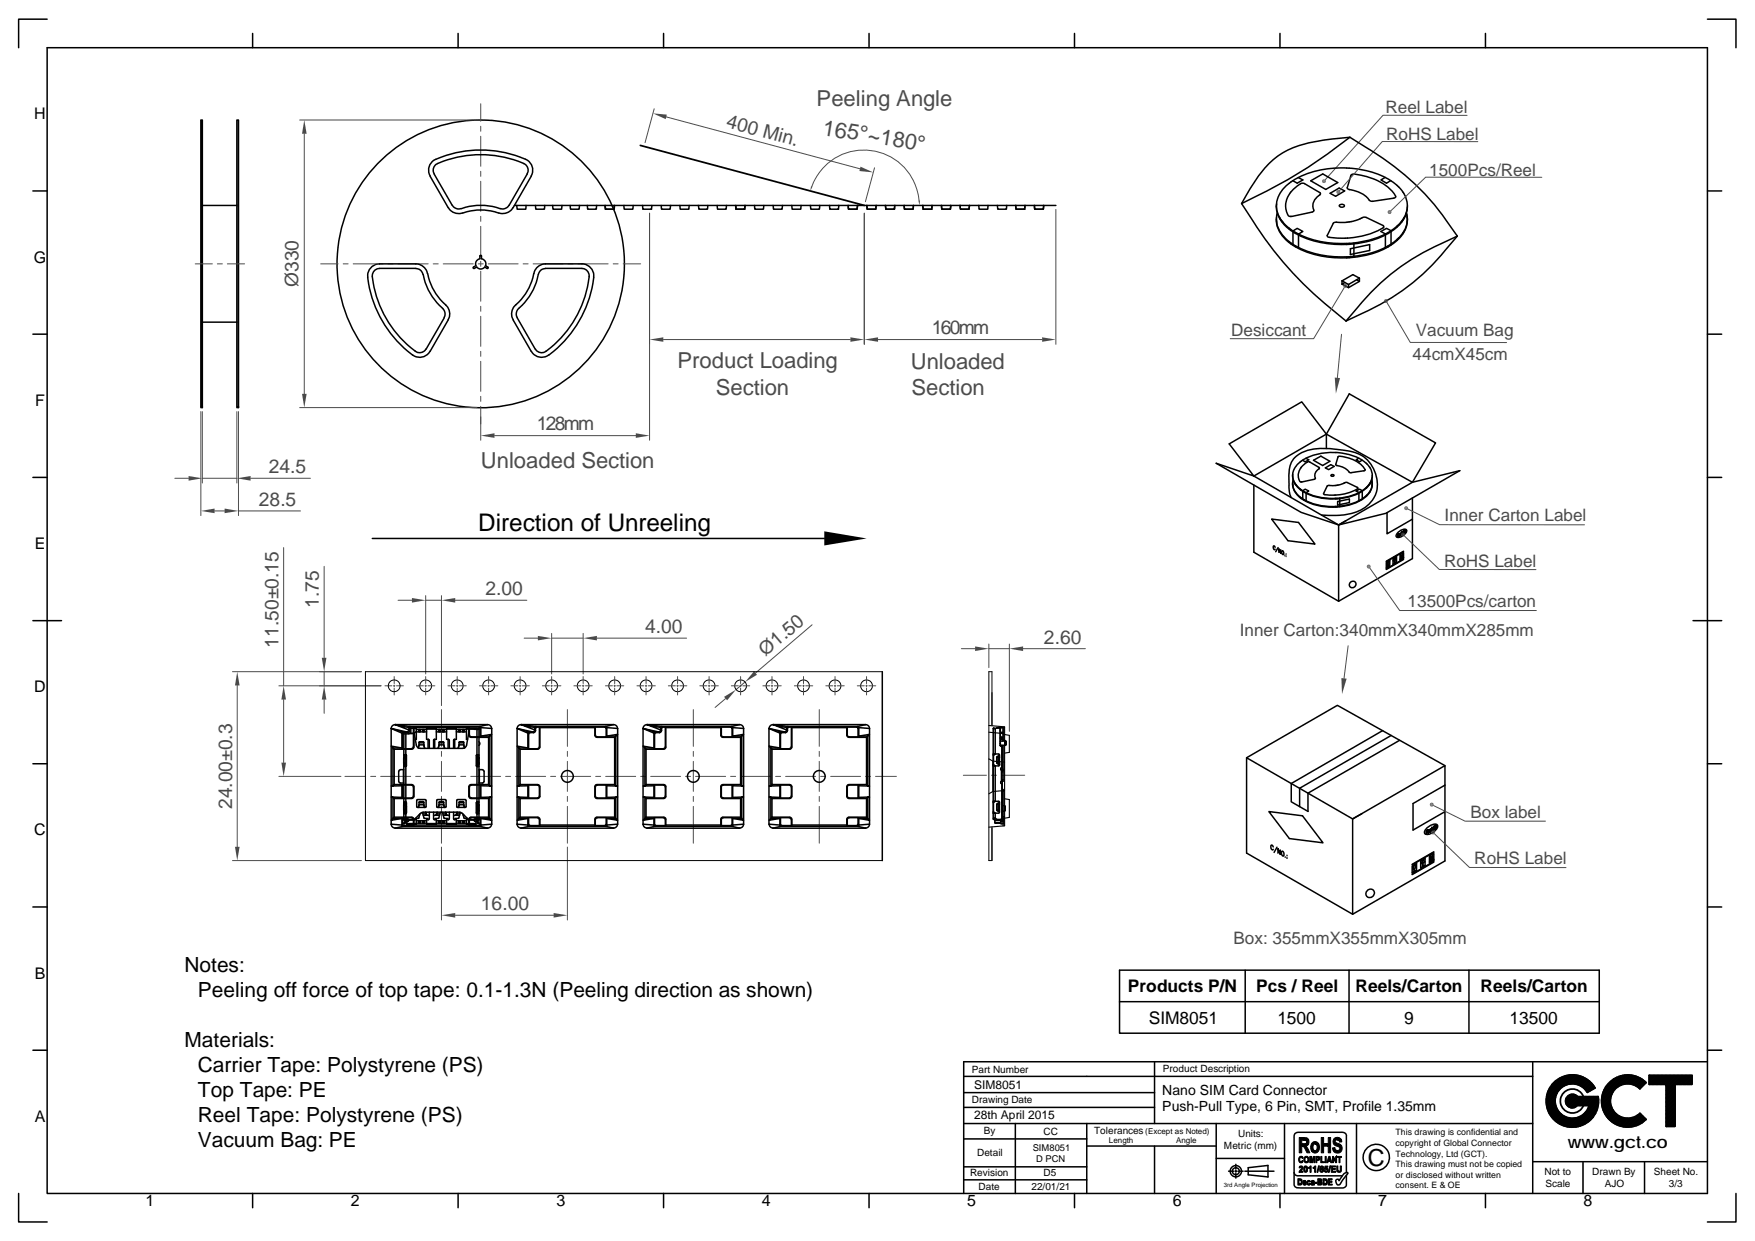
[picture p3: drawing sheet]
<svg xmlns="http://www.w3.org/2000/svg" width="297mm" height="210mm" viewBox="0 0 297 210" stroke-linecap="round" stroke-linejoin="round" font-family="sans-serif">
<defs><g id="words">
<text font-size="4.1" x="80.9" y="89.8">Direction of Unreeling</text>
<text font-size="4" x="231.5" y="197.3">C</text>
<g font-size="3.7" fill="#4b4b4b">
<text x="138.2" y="18">Peeling Angle</text>
<text x="139.1" y="22.8" transform="rotate(9 139.1 22.8)">165°~180°</text>
<text x="114.7" y="62.3">Product Loading</text>
<text x="154.1" y="62.4">Unloaded</text>
<text x="121.2" y="66.8">Section</text>
<text x="154.3" y="66.9">Section</text>
<text x="81.4" y="79.2">Unloaded Section</text>
</g>
<g font-size="3.5">
<text x="31.2" y="164.5">Notes:</text>
<text x="33.5" y="168.7">Peeling off force of top tape: 0.1-1.3N (Peeling direction as shown)</text>
<text x="31.2" y="177.2">Materials:</text>
<text x="33.5" y="181.4">Carrier Tape: Polystyrene (PS)</text>
<text x="33.5" y="185.7">Top Tape: PE</text>
<text x="33.5" y="189.9">Reel Tape: Polystyrene (PS)</text>
<text x="33.5" y="194.1">Vacuum Bag: PE</text>
</g>
<g font-size="3.3" fill="#4b4b4b">
<text x="122.8" y="21.6" transform="rotate(15 122.8 21.6)">400 Min.</text>
<text x="50.5" y="48.6" transform="rotate(-90 50.5 48.6)">Ø330</text>
<text x="157.7" y="56.6">160mm</text>
<text x="90.8" y="72.8">128mm</text>
<text x="45.5" y="80.1">24.5</text>
<text x="43.8" y="85.6">28.5</text>
<text x="82.1" y="100.7">2.00</text>
<text x="54" y="102.9" transform="rotate(-90 54 102.9)">1.75</text>
<text x="109.2" y="107.1">4.00</text>
<text x="47.2" y="109.6" transform="rotate(-90 47.2 109.6)">11.50±0.15</text>
<text x="129.6" y="111.2" transform="rotate(-40 129.6 111.2)">Ø1.50</text>
<text x="176.7" y="108.9">2.60</text>
<text x="39.3" y="136.9" transform="rotate(-90 39.3 136.9)">24.00±0.3</text>
<text x="81.4" y="154">16.00</text>
</g>
<g font-size="2.9" fill="#4b4b4b">
<text x="234.5" y="19.2">Reel Label</text>
<text x="234.6" y="23.7">RoHS Label</text>
<text x="241.9" y="29.7">1500Pcs/Reel</text>
<text x="208.4" y="56.8">Desiccant</text>
<text x="239.6" y="56.9">Vacuum Bag</text>
<text x="239.1" y="61">44cmX45cm</text>
<text x="244.5" y="88.2">Inner Carton Label</text>
<text x="244.4" y="95.9">RoHS Label</text>
<text x="209.8" y="107.6">Inner Carton:340mmX340mmX285mm</text>
<text x="238.2" y="102.7">13500Pcs/carton</text>
<text x="248.9" y="138.4">Box label</text>
<text x="249.5" y="146.3">RoHS Label</text>
<text x="208.8" y="159.8">Box: 355mmX355mmX305mm</text>
</g>
<g font-size="2.9">
<text x="190.9" y="167.9">Products P/N</text>
<text x="212.6" y="167.9">Pcs / Reel</text>
<text x="229.4" y="167.9">Reels/Carton</text>
<text x="250.6" y="167.9">Reels/Carton</text>
<text x="194.4" y="173.2">SIM8051</text>
<text x="216.2" y="173.2">1500</text>
<text x="237.7" y="173.2">9</text>
<text x="255.5" y="173.2">13500</text>
<text x="265.4" y="194.2">www.gct.co</text>
</g>
<g font-size="2.7">
<text x="5.8" y="20.2">H</text>
<text x="5.7" y="44.4">G</text>
<text x="5.9" y="68.7">F</text>
<text x="5.9" y="92.9">E</text>
<text x="5.8" y="117.1">D</text>
<text x="5.8" y="141.4">C</text>
<text x="5.9" y="165.6">B</text>
<text x="5.9" y="189.8">A</text>
<text x="24.6" y="204.1">1</text>
<text x="59.4" y="204.1">2</text>
<text x="94.2" y="204.1">3</text>
<text x="128.9" y="204.1">4</text>
<text x="163.7" y="204.1">5</text>
<text x="198.5" y="204.1">6</text>
<text x="233.3" y="204.1">7</text>
<text x="268" y="204.1">8</text>
</g>
<g font-size="2.4">
<text x="196.7" y="185.2">Nano SIM Card Connector</text>
<text x="196.7" y="188.1">Push-Pull Type, 6 Pin, SMT, Profile 1.35mm</text>
</g>
<g font-size="2">
<text x="164.9" y="184.2">SIM8051</text>
<text x="164.9" y="189.3">28th April 2015</text>
</g>
<g font-size="1.7">
<text x="164.5" y="181.6">Part Number</text>
<text x="196.8" y="181.4">Product Description</text>
<text x="164.5" y="186.7">Drawing Date</text>
<text x="166.5" y="191.8">By</text>
<text x="185.2" y="191.8">Tolerances</text>
<text x="165.4" y="195.7">Detail</text>
<text x="176.6" y="192">CC</text>
<text x="207.2" y="194.4">Metric (mm)</text>
<text x="209.5" y="192.5">Units:</text>
<text x="164.2" y="199.1">Revision</text>
<text x="165.6" y="201.3">Date</text>
<text x="174.6" y="201.3">22/01/21</text>
<text x="176.6" y="199.1">D5</text>
<text x="261.4" y="198.8">Not to</text>
<text x="261.6" y="200.8">Scale</text>
<text x="269.5" y="198.8">Drawn By</text>
<text x="271.6" y="200.8">AJO</text>
<text x="279.9" y="198.8">Sheet No.</text>
<text x="282.5" y="200.8">3/3</text>
</g>
<g font-size="1.6">
<text x="174.8" y="194.7">SIM8051</text>
<text x="175.4" y="196.6">D PCN</text>
</g>
<g font-size="1.5">
<text x="236.2" y="193.9">copyright of Global Connector</text>
<text x="236.2" y="192.1">This drawing is confidential and</text>
<text x="236.2" y="195.7">Technology, Ltd (GCT).</text>
<text x="236.2" y="197.5">This drawing must not be copied</text>
<text x="236.2" y="201">consent. E &amp; OE</text>
<text x="236.2" y="199.2">or disclosed without written</text>
</g>
<g font-size="1.4">
<text x="193.8" y="191.8">(Except as Noted)</text>
<text x="187.7" y="193.4">Length</text>
<text x="199.1" y="193.4">Angle</text>
</g>
<text font-size="1" x="207.1" y="200.8">3rd Angle Projection</text>
</g></defs>
<path d="M139.5 89.9l7.2 1.2-7.2 1.2z" fill="#000"/>
<path d="M63 91.1h76.5" fill="none" stroke="#000" stroke-width=".25"/>
<path d="M39.3 113.7h21.9M40.2 116v27.3M65.2 116h1.1M66.6 116h.2M66.7 114.5v1.2M66.7 115.9v.3M66.7 116.4v1.2M67.1 116h1.2M39.3 145.6h21.9" fill="none" stroke="#4b4b4b" stroke-width=".17"/>
<g fill="#4b4b4b">
<path d="M39.8 143.3h.8l-.4 2.3z"/>
<path d="M40.2 113.7l.4 2.3h-.8z"/>
</g>
<path d="M54.9 95.8v15.5M54.1 116h10.4M54.1 113.7h7.1M54.9 113.7v2.3M54.9 118.4v2.3" fill="none" stroke="#4b4b4b" stroke-width=".17"/>
<g fill="#4b4b4b">
<path d="M54.9 116l.3 2.4h-.7z"/>
<path d="M54.5 111.3h.7l-.3 2.4z"/>
</g>
<path d="M48 92.7v23.3M47.2 116h17.3M48 118.4v10.6M47.2 131.4h10.5" fill="none" stroke="#4b4b4b" stroke-width=".17"/>
<g fill="#4b4b4b">
<path d="M47.6 129h.8l-.4 2.4z"/>
<path d="M48 116l.4 2.4h-.8z"/>
</g>
<path d="M67.4 101.6h2.3M72.1 100.8v13.2M72.1 101.6h2.6M74.7 100.8v18.6M77 101.6h12.2" fill="none" stroke="#4b4b4b" stroke-width=".17"/>
<g fill="#4b4b4b">
<path d="M69.7 101.2l2.4 .4-2.4 .4z"/>
<path d="M74.7 101.6l2.3-.4v.8z"/>
</g>
<path d="M88.7 108h2.3M93.4 107.2v6.8M93.4 108h5.3M98.7 107.2v6.8M101 108h15.2" fill="none" stroke="#4b4b4b" stroke-width=".17"/>
<g fill="#4b4b4b">
<path d="M91 107.6l2.4 .4-2.4 .4z"/>
<path d="M98.7 108l2.3-.4v.8z"/>
</g>
<path d="M122.8 118.2l-1.8 1.5M126.1 115.4l-1.5 1.3M137.5 105.7l-9.6 8.2" fill="none" stroke="#4b4b4b" stroke-width=".17"/>
<g fill="#4b4b4b">
<path d="M122.6 117.9l2-1.2-1.5 1.8z"/>
<path d="M127.6 113.6l.5 .6-2 1.2z"/>
</g>
<path d="M74.7 143.3v12.4M77 154.9h16.7M96 143.3v12.4" fill="none" stroke="#4b4b4b" stroke-width=".17"/>
<g fill="#4b4b4b">
<path d="M74.7 154.9l2.3-.4v.8z"/>
<path d="M93.7 154.5l2.3 .4-2.3 .4z"/>
</g>
<g fill="none" stroke="#000" stroke-width=".17">
<path d="M149.3 113.7h-87.5v31.9h87.5M167.9 122.8v-9.1h-.5v31.9h.5v-5.7"/>
<circle cx="66.7" cy="116" r=".99"/>
<circle cx="72.1" cy="116" r=".99"/>
<circle cx="77.4" cy="116" r=".99"/>
<circle cx="82.7" cy="116" r=".99"/>
<circle cx="88" cy="116" r=".99"/>
<circle cx="93.4" cy="116" r=".99"/>
<circle cx="98.7" cy="116" r=".99"/>
<circle cx="104" cy="116" r=".99"/>
<circle cx="109.3" cy="116" r=".99"/>
<circle cx="114.7" cy="116" r=".99"/>
<circle cx="120" cy="116" r=".99"/>
<circle cx="125.3" cy="116" r=".99"/>
<circle cx="130.7" cy="116" r=".99"/>
<circle cx="136" cy="116" r=".99"/>
<circle cx="141.3" cy="116" r=".99"/>
<circle cx="146.7" cy="116" r=".99"/>
</g>
<g fill="none" stroke="#4b4b4b" stroke-width=".17">
<path d="M162.7 109.8h2.3M167.4 109v4M167.4 109.8h3.4M170.8 109v14.7M173.2 109.8h10.5M58.4 131.4h3.5M62.7 131.4h.9M64.4 131.4h5.1M70.4 131.4h.8M72.1 131.4h5M74.7 120.1v6.2M74.7 127.1v.9"/>
<path d="M74.7 128.8v5.1M74.7 134.8v.8M74.7 136.4v6.3M78 131.4h.8M79.7 131.4h5M85.6 131.4h.8M87.3 131.4h5.1M93.2 131.4h.8M94.9 131.4h5.1M96 120.1v6.2M96 127.1v.9M96 128.8v5.1"/>
<path d="M96 134.8v.8M96 136.4v6.3M100.8 131.4h.9M102.5 131.4h5.1M108.4 131.4h.9M110.1 131.4h5.1M116 131.4h.9M117.3 120.1v6.2M117.3 127.1v.9M117.3 128.8v5.1M117.3 134.8v.8M117.3 136.4v6.3"/>
<path d="M117.7 131.4h5.1M123.7 131.4h.8M125.3 131.4h5.1M131.3 131.4h.8M133 131.4h5M138.7 120.1v6.2M138.7 127.1v.9M138.7 128.8v5.1M138.7 134.8v.8M138.7 136.4v6.3M138.9 131.4h.8M140.6 131.4h5"/>
<path d="M146.5 131.4h.8M148.2 131.4h3.5M163 131.2h4M167.8 131.2h.9M169.5 131.2h3.9"/>
</g>
<path d="M167.4 122.8l2.6 .2v16.7l-2.6 .3M167.4 123.9l2.4 .2M167.4 128.4l.6 .4M168 128.8v5.1M168 128.8l2 .2M168 133.9l-.6 .4M169.8 123v2.2h.2M169.8 124.2l1 .2v2.9l-.8 .1M170 133.8l-2 .1M170 138.1l-.2 .1v1.5M170 135.2l.8 .1v3l-1 .2" fill="none" stroke="#000" stroke-width=".19"/>
<g fill="#4b4b4b">
<path d="M165 109.4l2.4 .4-2.4 .4z"/>
<path d="M170.8 109.8l2.4-.4v.8z"/>
</g>
<g fill="none" stroke="#4b4b4b" stroke-width=".17">
<path d="M146.3 36.1v22.2M178.7 35.4v22.9M148.6 57.5h27.8M70.5 116h1.2M71.9 116h.3M72.1 114.5v1.2M72.1 115.9v.3M72.1 116.4v1.2M72.4 116h1.2M75.8 116h1.2M77.3 116h.2M77.4 114.5v1.2"/>
<path d="M77.4 115.9v.3M77.4 116.4v1.2M77.8 116h1.1M81.2 116h1.1M82.6 116h.2M82.7 114.5v1.2M82.7 115.9v.3M82.7 116.4v1.2M83.1 116h1.2M86.5 116h1.2M87.9 116h.3M88 114.5v1.2"/>
<path d="M88 115.9v.3M88 116.4v1.2M88.4 116h1.2M91.8 116h1.2M93.2 116h.3M93.4 114.5v1.2M93.4 115.9v.3M93.4 116.4v1.2M93.7 116h1.2M97.1 116h1.2M98.6 116h.2M98.7 114.5v1.2"/>
<path d="M98.7 115.9v.3M98.7 116.4v1.2M99.1 116h1.1M102.5 116h1.2M103.9 116h.3M104 114.5v1.2M104 115.9v.3M104 116.4v1.2M104.4 116h1.2M107.8 116h1.2M109.2 116h.3M109.3 114.5v1.2"/>
<path d="M109.3 115.9v.3M109.3 116.4v1.2M109.7 116h1.2M113.1 116h1.2M114.6 116h.2M114.7 114.5v1.2M114.7 115.9v.3M114.7 116.4v1.2M115.1 116h1.1M118.4 116h1.2M119.9 116h.2M120 114.5v1.2"/>
<path d="M120 115.9v.3M120 116.4v1.2M120.4 116h1.2M123.8 116h1.2M125.2 116h.3M125.3 114.5v1.2M125.3 115.9v.3M125.3 116.4v1.2M125.7 116h1.2M129.1 116h1.2M130.6 116h.2M130.7 114.5v1.2"/>
<path d="M130.7 115.9v.3M130.7 116.4v1.2M131 116h1.2M134.5 116h1.1M135.9 116h.2M136 114.5v1.2M136 115.9v.3M136 116.4v1.2M136.4 116h1.2M139.8 116h1.1M141.2 116h.3M141.3 114.5v1.2"/>
<path d="M141.3 115.9v.3M141.3 116.4v1.2M141.7 116h1.2M145.1 116h1.2M146.5 116h.3M146.7 114.5v1.2M146.7 115.9v.3M146.7 116.4v1.2M147 116h1.2"/>
</g>
<g fill="none" stroke="#000" stroke-width=".25">
<path d="M87.1 34.8h91.6M149.3 113.7v31.9M66.2 123.3l2.8 .7M66.2 123.3l2.1 .7M66.2 123.3v16.2M66.2 123.3l2 .9M66.2 139.5l1.8 .1M66.2 139.5l.1 .3 .6 .3M66.7 138.3h3l.3 .1v.2M66.7 132.7h3M66.7 126.8v5.9M66.7 135.1v3.2"/>
<path d="M66.7 138.3l-.5 .5 1.8-.3 .2-.1M66.7 132.7l-.2 .3h-.3h1.8l.2-.2M66.7 135.1l-.2-.2v3.6h1.5v1.1M66.9 122.6l2.6 .4M66.9 122.6l-.4 .1-.3 .6M66.9 122.6l2.3 .5 .1 .5zM66.9 122.6h15.7M68 134.9l.2 .1M68 134.9h-1.8l.5 .2M68 133v1.9M68.1 139.6l.1 .2h13l.2-.2M68.2 138.4v1.1"/>
<path d="M68.2 138.4h1.4l.3 .1 .1 .2M68.2 132.8h1.4M68.2 126.7l-.2-.1-1.8-.4 .5 .6M68.2 139.5l.1 .2M68.2 124.2v2.5M68.2 132.8v2.2M68.2 139.5l-.2 .1M68.3 130.2v2.3M68.3 128.2h.3M68.3 129.2h.3M68.3 137.1h.1M68.3 128.2v1"/>
<path d="M68.3 136.2v.9M68.3 136.2h.1M68.3 137.1v1.7h.3v-.2M68.3 130.2h-.5l-.3 .2v1.8l.3 .3h.5M68.3 127.7h.4M68.3 127.8h.3M68.3 138.6h.3M68.3 129.6h.3M68.3 129.7h.4M68.3 129.3v6.9M68.3 137.5h.3M68.3 135.7h.4"/>
<path d="M68.3 137.7h.4M68.3 135.8h.3M68.3 124h.7M68.3 124l-.1 .2M68.3 136.1v.1M68.3 139.7l-.1 .1-1.3 .3h15.6l-1.3-.3-.1-.1M68.3 129.2l.3 .2M68.4 137.2l.1 .1M68.4 136.2v.9M68.4 137.1h.2M68.4 136.2h.2M68.4 137.1l.1 .3"/>
<path d="M68.4 139.2l.2 .1M68.5 137.4h.1M68.6 128h.1M68.6 129.4h.1M68.6 135.7v.3M68.6 127.7v.3M68.6 129.4v.3M68.6 137.4v.3M68.6 136h.1M68.6 136l-.2 .1M68.6 128l-.2 .2v1l.2 .2M68.6 136l-.2 .2"/>
<path d="M68.6 128l-.3 .2M68.6 138.9l.1 .1-.2 .4-.2-.1zM68.6 138.9h.1M68.6 127.7h.1v2h-.1M68.6 138.6l.4 .1 .1 .2M68.6 127.8v.1M68.6 127.7v2M68.6 135.7v2M68.6 138.6v.3M68.6 135.7h.1v2h-.1M68.6 135.8v.1M68.6 137.5h.1"/>
<path d="M68.6 127.9h.1M68.6 129.5h.1M68.6 127.9v1.6M68.6 135.9v1.6M68.6 135.9h.1M68.7 135.7l.1 .1v1.7l-.1 .2M68.7 127.7l.1 .1v1.8l-.1 .1M68.7 124.2v3.5M68.7 129.7v6M68.7 137.7v.9M68.7 129.5h.1M68.7 127.9v1.6"/>
<path d="M68.7 135.9v1.6M68.7 137.5h.1M68.7 135.8v.1M68.7 127.8v.1M68.7 138.6v.3M68.7 138.9v.1M68.8 137.4h.1M68.8 136.4h.1M68.9 138.6h.1M68.9 139.3h1.6M69.2 124.2h-.9v3.9M69.2 138.7l-.1 .2"/>
<path d="M69.2 123.5l-.3 .4h-.8l-.1 2.7h-1.5v6.4l.2-.3M69.2 138.7h1.3v.8h-1.6v-.4l.2-.2M69.3 124.1h.8M69.3 124.1h-.1M69.3 123.6l-.3 .4M69.4 124.1l.1-.2v-.7h1v1.9h-.2M69.5 123l-.2 .2M69.5 123h.5M69.6 132.8l.3 .2 .1 .2M69.7 132.8l.3 .1v.2M70 126.4l-.4 .3h-1.4M70 134.7l-.4 .3h-1.4"/>
<path d="M70 123v3.4M70 133.2v1.5M70 138.7v1M70 123l9.4 .1M70 126.4l-.3 .4h-3M70 134.8l-.3 .3h-3M70.1 139.6l9.3 .1M70.1 123.1v3.3M70.1 133.1v1.7M70.1 138.6v1M70.1 139.6l-1.8 .1M70.2 138.6v.1"/>
<path d="M70.5 123.4h1.7M70.5 123.8h1.7M70.5 123.7l-.4 .4M70.5 138.9h1.7M70.5 139.3h1.7M70.7 135.3h1.3M70.7 135.3l-.2 .1 .1 1.2h1.4l.1-.1v-1.1l-.1-.1M70.8 136.6l.1-.4h.8l.1 .4-.1-.9h-.8l-.1 .9M70.8 138h.2M70.9 123.4v.4M70.9 138.9v.4M70.9 125.7h.8"/>
<path d="M70.9 135.8h.8M71 123.4v.4M71 138.9v.4M71.1 137.7l-.3 .8h-.5M71.1 123.4v.4M71.1 138.9v.4M71.2 137.6l-1.2 1.2h-.8l-.2-.2h-.7M71.5 137.5l.3 1h.5l.2 .2M71.5 123.4v.4M71.5 138.9v.4M71.6 138h1.1M71.6 123.4v.4"/>
<path d="M71.6 138.9v.4M71.7 123.4v.4M71.7 138.9v.4M71.8 123.4v.4M71.8 138.9v.4M71.9 126.6l-.2-1.1h-.7l-.2 1.1 .1-.6h.8l.2 .6M72.1 137.7h-.5M72.1 137.7v-.3l.1 .5M72.1 137.7l.1 .1M72.2 137.9l.1 .1M72.2 137.9h.1M72.2 137.8l.1 .2"/>
<path d="M72.2 123.4h1.7M72.2 139.3h1.7M72.5 125.1v1.5M73.4 137.4v1.2l.1 .1h.4v.8h-1.7v-.8h.3l.1-.1 .1-1.2M73.4 126.6v-1.4l.1-.1h.4v-1.9h-1.7v1.9h.3l.1 .1 .1 1.4M73.4 138h1M73.6 125.1v1.5M73.9 123.4h1.7M73.9 123.8h1.7M73.9 138.9h1.7M73.9 139.3h1.7M73.9 137.9h.1"/>
<path d="M73.9 137.8l-.2 .2M73.9 137.7h.6M74 137.4l-.1 .4M74 137.4l-.1 .5M74 135.3h1.4M74 135.3l-.1 .1 .1 1.2h1.4l.1-.1v-1.1l-.1-.1M74.1 126.6l.2-.6h.8l.2 .6M74.2 126.6l.1-1 .1-.1 .7 .1 .1 1M74.2 136.6l.1-.4h.8l.1 .4-.1-.9h-.8l-.1 .9M74.3 123.4v.4M74.3 138.9v.4M74.3 125.7h.8"/>
<path d="M74.3 135.8h.8M74.4 123.4v.4M74.4 138.9v.4M74.5 123.4v.4M74.5 138.9v.4M74.6 137.4l-.4 1.1h-.5l-.1 .2M74.8 137.4l.4 1.1h.5l.1 .2M74.9 123.4v.4M74.9 138.9v.4M75 123.4v.4M75 138.9v.4M75 138h1.1"/>
<path d="M75.1 123.4v.4M75.1 138.9v.4M75.2 123.4v.4M75.2 138.9v.4M75.5 137.7h-.5M75.5 137.7l-.1-.3 .1 .5M75.5 137.7v.1M75.5 137.9l.2 .1M75.6 137.9h.1M75.6 137.8l.1 .2M75.6 123.4h1.6M75.6 139.3h1.6"/>
<path d="M75.8 125.1v1.5M76.1 137.4l-.1 1.2-.1 .1h-.3v.8h1.6v-.8h-.3l-.1-.1v-1.2M76.1 126.6l-.1-1.4-.1-.1h-.3v-1.9h1.6v1.9h-.3l-.1 .1v1.4M76.8 138h1M77 125.1v1.5M77.2 123.4h1.8M77.2 123.8h1.8M77.2 138.9h1.8M77.2 139.3h1.8M77.2 137.9h.1M77.3 137.8l-.2 .2M77.3 137.7l.1-.3-.1 .5"/>
<path d="M77.3 137.7h.6M77.3 137.7v.1M77.4 135.3h1.4M77.4 135.3l-.1 .1v1.1l.1 .1h1.4l.1-1.2-.1-.1M77.6 126.6l.1-1 .7-.1 .2 1.1-.1-.6h-.8l-.2 .6M77.6 123.4v.4M77.6 138.9v.4M77.7 125.7h.8M77.7 135.8h.8M77.7 123.4v.4M77.7 138.9v.4M77.8 123.4v.4"/>
<path d="M77.8 138.9v.4M77.9 123.4v.4M77.9 138.9v.4M78 137.5l-.4 1h-.5l-.1 .2M78.2 137.6l1.2 1.2h.8l.1-.2h.8M78.2 137.6l-.4-.2h-6.2l-.4 .2M78.3 123.4v.4M78.3 138.9v.4M78.3 137.7l.3 .8h.5M78.4 123.4v.4M78.4 138.9v.4M78.4 138h.2"/>
<path d="M78.6 123.4v.4M78.6 138.9v.4M78.6 136.6l-.1-.9-.7-.1-.1 .1-.1 .9M78.6 136.6l-.1-.4h-.8l-.1 .4M79 123.4h1.6M79 139.3h1.6M79.2 138.6v.1M79.4 138.6v1M79.4 123.1v1.3M79.4 133.1v1.7M79.4 124.4l.1 .3h.2M79.4 134.8l.1 .3h.2h3"/>
<path d="M79.4 123.7l-.4 2.4a.66 .66 0 0 1-.7 .5h-7.2a.66 .66 0 0 1-.6-.5l-.4-2h-.8M79.4 138.7v1M79.4 123v1.4M79.4 133.2v1.5M79.4 139.7h1.7M79.5 124.4l.1 .2 .2 .1h1.5M79.5 134.7l.1 .3h.2h1.5M79.7 124.8h3M79.7 132.8h-.2l-.1 .3M79.7 132.7h3M79.8 132.8l-.2 .1-.1 .3M79.8 132.8h1.5"/>
<path d="M80.2 123.3h-.8v.3M80.2 138.7l.2 .2M80.2 138.7h-1.2v.8h1.6v-.4l-.2-.2M80.2 123.3l.1 .1M80.3 123.4h.8M80.6 138.6h.1M80.6 123.4v-.2h-1.6v1.9h.1M80.7 138.6v.3M80.7 127.8v.1M80.7 135.8v.1M80.7 138.9h.1M80.7 138.9v.1"/>
<path d="M80.7 139l.2-.1 .2 .4-.2 .1zM80.7 123.4v4.3M80.7 127.9v1.6M80.7 129.7v6M80.7 135.9v1.6M80.7 137.7v.9M80.7 129.5h.1M80.7 137.5h.1M80.7 127.9h.1M80.7 135.9h.1M80.8 127.7h.3M80.8 129.7h.3"/>
<path d="M80.8 135.7h.3M80.8 137.7h.3M80.8 127.7l-.2 .1v1.8l.2 .1M80.8 135.7l-.2 .1v1.7l.2 .2M80.8 127.9v1.6M80.8 135.9v1.6M80.8 129.5h.1M80.8 137.5h.1M80.8 127.7v2M80.8 135.7v2M80.8 138.6v.3M80.8 127.8v.1"/>
<path d="M80.8 135.8v.1M80.8 128.2l.2 .1M80.8 128h.1M80.8 127.7h-.1v2h.1M80.8 129.2h.2M80.8 129.4h.1M80.8 138.6l-.4 .1v.2M80.8 137.2h.3M80.8 137.4h.1M80.8 135.7h-.1v2h.1M80.8 136.2h.3M80.8 136h.1"/>
<path d="M80.8 138.9h.1M80.9 123.4v-.1h.2v5M80.9 123.3h.2M80.9 127.7v.3M80.9 135.7v.3M80.9 137.4v.3M80.9 127.8h.2M80.9 138.6h.2M80.9 129.6h.2M80.9 137.5h.2M80.9 135.8h.2M80.9 136l.2 .2"/>
<path d="M80.9 136l.1 .2v1l-.1 .2M80.9 128l.1 .2M80.9 128l.1 .3M81 139.2l-.1 .1M81 128.3v.9M81 128.3h.1M81 129.2h.1M81 129.2l-.1 .2M81 129.3l-.1 .1v.3M81 125.5l.2 .3-.2 .3M81.1 137.3v1.5h-.2v-.2M81.1 130.2h.6l.2 .3v1.9l-.2 .1h-.6"/>
<path d="M81.1 123l-1.7 .1M81.1 123l.2 .2M81.1 137.2l-.2 .2M81.1 128.3v.9M81.1 136.2v1M81.1 129.2h.1M81.1 129.2v6.9M81.1 130.2v2.3M81.3 138.4h-1.5h-.2l-.1 .3M81.3 138.4v1.1M81.3 124.7l.1-.1 1.8-.3-.5 .5M81.3 139.5l-.2 .2"/>
<path d="M81.3 123.2v1.5M81.3 132.8v2.2M81.3 139.5l.1 .1M81.4 123.1l-.2-.2h-11.8l-.2 .1v.5M81.4 134.9h1.8l-.5 .2M81.4 123.1l1.8 .2v16.2l-1.8 .1M81.4 123.1v1.5h1.5v8.4l-.2-.3M81.4 133v1.9M81.4 123.1l-.1 .1M81.4 134.9l-.1 .1M82.5 122.6l.4 .1 .3 .6M82.5 122.6l-1.4 .4"/>
<path d="M82.7 138.3h-3h-.2l-.1 .3M82.7 124.8v7.9M82.7 135.1v3.2M82.7 135.1l.2-.2v3.6h-1.5v1.1M82.7 138.3l.5 .5-1.8-.3-.1-.1M82.7 132.7l.2 .3h.3h-1.8l-.1-.2M83.2 139.5l-.1 .3-.6 .3M87.5 123.3l2.2 .7M87.5 123.3l2 .9M87.5 139.5l1.8 .1M87.5 123.3l2.8 .7M87.5 139.5l.2 .3 .5 .3"/>
<path d="M87.5 123.3v16.2M88 138.3h3l.3 .1 .1 .2M88 126.8v5.9M88 135.1v3.2M88 138.3l-.5 .5 1.8-.3 .2-.1M88 132.7l-.2 .3h-.3h1.8l.2-.2M88 132.7h3M88 135.1l-.2-.2v3.6h1.5v1.1M88.2 122.6l2.6 .4M88.2 122.6l-.4 .1-.3 .6M88.2 122.6l2.3 .5 .1 .5zM88.2 122.6h15.7"/>
<path d="M89.3 134.9l.2 .1M89.3 134.9h-1.8l.5 .2M89.3 133v1.9M89.4 139.6l.2 .2h12.9l.2-.2M89.5 138.4v1.1M89.5 138.4h1.6l.2 .3v1M89.5 126.7l-.2-.1-1.8-.4 .5 .6M89.5 124.2v2.5M89.5 132.8v2.2M89.5 139.5l-.2 .1M89.5 132.8h1.5M89.5 139.5l.2 .2"/>
<path d="M89.7 124h.6M89.7 124l-.2 .2M89.7 139.7l-.1 .1-1.4 .3h15.7l-1.4-.3-.1-.1M90.5 123.5l-.3 .4h-.8l-.1 2.7h-1.5v6.4l.2-.3M90.6 123.6l-.3 .4M90.8 123l-.1 .2M90.8 123h.5M91 132.8l.2 .2 .1 .2v1.5M91 132.8l.3 .1 .1 .2M91.3 123l9.4 .1M91.3 134.7l-.3 .3h-1.5M91.3 123l-.1 3.5-.2 .2h-1.5"/>
<path d="M91.4 126.4l-.4 .4h-3M91.4 134.8l-.4 .3h-3M91.4 139.6l9.4 .1M91.4 138.6v1M91.4 139.6l-1.7 .1M91.4 123.1v3.3M91.4 133.1v1.7M100.7 123.1v1.3l.1 .3h.2M100.8 139.7h1.6M100.8 123v1.4M100.8 133.2v1.5M100.8 138.7v1"/>
<path d="M100.8 124.4l.1 .2 .2 .1h1.5M100.8 134.7l.1 .3h.2h1.5M101 124.8h3M101 132.8h-.2l-.1 .3v1.7l.1 .3h3.2M101 132.7h3M101.1 132.8l-.2 .1-.1 .3M101.1 132.8h1.5M102.4 123l-1.7 .1M102.4 123l.2 .2M102.6 139.5l-.2 .2M102.6 138.4h-1.5h-.2l-.1 .3M102.6 132.8v2.2"/>
<path d="M102.6 138.4v1.1l.1 .1M102.6 124.7l.1-.1 1.8-.3-.5 .5M102.7 123.1l-.2-.2h-11.8l-.1 .1-.1 .5M102.7 134.9h1.8h-.3l-.2 .2M102.7 123.1v1.5h1.5v8.4l-.2-.3M102.7 123.1l1.8 .2v16.2l-1.8 .1M102.7 133v1.9M102.7 123.1l-.1 .1v1.5M102.7 134.9l-.1 .1M103.9 122.6l.3 .1 .3 .6M103.9 122.6l-1.5 .4M104 124.8v7.9"/>
<path d="M104 135.1v3.2M104 135.1l.2-.2v3.6h-1.5v1.1M104 138.3h-3.2l-.1 .3v1M104 138.3l.5 .5-1.8-.3-.1-.1M104 132.7l.2 .3h.3h-1.8l-.1-.2M104.5 139.5l-.1 .3-.5 .3M108.8 139.5l1.9 .1M108.8 123.3l2.8 .7M108.8 123.3l2.2 .7M108.8 139.5l.2 .3 .5 .3M108.8 123.3v16.2M108.8 123.3l2 .9v2.5"/>
<path d="M109.3 135.1v3.2M109.3 138.3h3.2l.2 .3v1M109.3 138.3l-.5 .5 1.9-.3 .1-.1M109.3 132.7l-.1 .3h-.4h1.9l.1-.2M109.3 132.7h3.1M109.3 135.1l-.1-.2v3.6h1.5v1.1M109.3 126.8v5.9M109.5 122.6l2.7 .4M109.5 122.6l-.4 .1-.3 .6M109.5 122.6h15.7M110.7 134.9l.1 .1M110.7 139.6l.2 .2h12.9l.2-.2"/>
<path d="M110.7 134.9h-1.9h.4l.1 .2M110.7 133v1.9M110.8 132.8v2.2M110.8 138.4v1.1l-.1 .1M110.8 138.4h1.6l.2 .3v1M110.8 132.8h1.5M110.8 126.7l-.1-.1-1.9-.4 .5 .6M110.8 139.5l.2 .2M111 124h.6M111 139.7l-.1 .1-1.4 .3h15.7l-1.4-.3-.1-.1M111 124l-.2 .2M112 123.6l-.4 .4"/>
<path d="M112 123.2l-.2-.1-2.3-.5 2.5 1M112 123.2v.4M112.2 123l-.2 .2M112.2 123h.4M112.3 132.8l.3 .2v.2v1.5M112.4 132.8l.2 .1 .1 .2v1.7l-.2 .3h-3.2M112.6 134.7l-.3 .3h-1.5M112.6 123v3.5l-.3 .2h-1.5M112.6 123l9.4 .1M112.7 139.6l-1.7 .1M112.7 123.1l-.1 3.5-.2 .2h-3.1M112.7 139.6l9.4 .1"/>
<path d="M122 123.1v1.3l.2 .3h.1M122.1 134.7l.1 .3h.2h1.5M122.1 139.7h1.6M122.1 123v1.4l.1 .2 1.7 .1M122.3 124.8h3M122.3 132.8h-.1l-.2 .3v1.7l.2 .3h3.1M122.3 132.7h3M122.4 132.8l-.2 .1-.1 .3v1.5M122.4 132.8h1.5M123.7 123l-1.7 .1M123.7 123l.2 .2M123.9 139.5l-.2 .2"/>
<path d="M123.9 132.8v2.2M123.9 139.5l.1 .1M123.9 124.7l.1-.1 1.9-.3-.6 .5M123.9 138.4h-1.7l-.1 .3v1M123.9 123.2v1.5M123.9 138.4v1.1M124 123.1l-.2-.2h-11.9l-.2 .9-1 .1v2.7h-1.5v6.4l.1-.3M124 134.9h1.9h-.4l-.2 .2M124 133v1.9M124 134.9l-.1 .1M124 123.1v1.5h1.5v8.4l-.2-.3M124 123.1l-.1 .1"/>
<path d="M124 123.1l1.9 .2M125.2 122.6l.4 .1 .3 .6M125.2 122.6l-1.5 .4M125.3 124.8v7.9M125.3 135.1v3.2M125.3 135.1l.2-.2v3.6h-1.5v1.1M125.3 138.3l.6 .5-1.9-.3-.1-.1M125.3 132.7l.2 .3h.4h-1.9l-.1-.2M125.3 138.3h-3.1l-.2 .3v1M125.9 123.3v16.2M125.9 139.5l-.2 .3-.5 .3M125.9 139.5l-1.9 .1"/>
<path d="M130.2 139.5l1.8 .1M130.2 123.3l2.7 .7M130.2 123.3v16.2M130.2 123.3l1.9 .9M130.2 123.3l2.1 .7M130.2 139.5l.1 .3 .5 .3M130.7 132.7l-.2 .3h-.3h1.8l.1-.2M130.7 135.1l-.2-.2v3.6h1.5v1.1M130.7 138.3l-.5 .5 1.8-.3 .1-.1M130.7 132.7h3M130.7 126.8v5.9M130.7 135.1v3.2"/>
<path d="M130.7 138.3h3l.3 .1v.2M130.8 122.6l-.3 .1-.3 .6M130.8 122.6h15.7M130.8 122.6l2.4 .5 .1 .1v.4zM130.8 122.6l2.6 .3 .1 .1M132 134.9l.1 .1M132 134.9h-1.8h.3l.2 .2M132 139.6l.2 .2h12.9l.2-.2M132 133v1.9M132.1 126.7l-.1-.1-1.8-.4 .5 .6M132.1 124.2v2.5M132.1 132.8v2.2"/>
<path d="M132.1 139.5l-.1 .1M132.1 132.8h1.5M132.1 138.4v1.1M132.1 138.4h1.5l.3 .1v.2M132.1 139.5l.2 .2M132.3 139.7l-.1 .1-1.4 .3h15.7l-1.4-.3-.1-.1M132.3 124h.6M132.3 124l-.2 .2M133.1 123.5l-.3 .4h-.8v2.7h-1.5v6.4l.2-.3M133.3 123.6l-.4 .4M133.5 123l-.2 .2M133.5 123h.4"/>
<path d="M133.6 132.8l.3 .2v.2M133.7 132.8l.3 .1v.2M133.9 126.4l-.3 .3h-1.5M133.9 134.7l-.3 .3h-1.5M133.9 123l9.4 .1M133.9 123v3.4M133.9 133.2v1.5M133.9 138.7v1M134 126.4l-.3 .4h-3M134 134.8l-.3 .3h-3M134 139.6l-1.7 .1M134 139.6l9.4 .1"/>
<path d="M134 123.1v3.3M134 133.1v1.7M134 138.6v1M143.3 123.1v1.3M143.3 133.1v1.7M143.3 138.6v1M143.3 124.4l.2 .3h.2M143.3 134.8l.2 .3h.2h3M143.4 123v1.4l.2 .2 1.6 .1M143.4 134.7l.2 .3h.1h1.5M143.4 139.7h1.6M143.7 132.8h-.2l-.2 .3"/>
<path d="M143.7 124.8h3M143.7 132.7h3M143.7 132.8l-.1 .1-.2 .3v1.5M143.7 132.8h1.5M145 123l-1.7 .1M145 123l.2 .2M145.2 139.5l-.2 .2M145.2 124.7l.2-.1 1.8-.3-.5 .5M145.2 138.4h-1.6l-.2 .3v1M145.2 123.2v1.5M145.2 132.8v2.2M145.2 138.4v1.1"/>
<path d="M145.2 139.5l.2 .1M145.3 123.1l-.2-.2h-11.7l-.2 .1v.5M145.4 134.9h1.8l-.5 .2M145.4 123.1v1.5h1.5v8.4l-.2-.3M145.4 133v1.9M145.4 123.1l-.2 .1M145.4 134.9l-.2 .1M145.4 123.1l1.8 .2M146.5 122.6l.4 .1 .3 .6M146.5 122.6l-1.5 .4M146.7 124.8v7.9M146.7 135.1v3.2"/>
<path d="M146.7 135.1l.2-.2v3.6h-1.5v1.1M146.7 138.3h-3h-.2l-.2 .3M146.7 138.3l.5 .5-1.8-.3-.2-.1M146.7 132.7l.2 .3h.3h-1.8l-.2-.2M147.2 139.5l-.2 .3-.5 .3M147.2 123.3v16.2M147.2 139.5l-1.8 .1M168.1 135.6h.9l.2 .1v1.7l-.2 .2M168.1 138.4h.3M168.1 137.6h.9M168.1 137.4l.3 .2M168.1 127.6h.9"/>
<path d="M168.1 137.4h.1M168.1 135.7h.1M168.1 129.5h.1M168.1 127.7h.1M168.1 129.4l.3 .2M168.1 123.3h.3M168.1 127.8v1.6M168.1 135.8v1.6M168.3 123.3h-.2l.1 15.3 .1-.2M168.3 127.6v.1M168.3 129.5v.1M168.3 135.6v.1"/>
<path d="M168.3 137.5v.1M168.4 138.4v.8l.1 .1M168.4 139.1l.1 .1M168.4 138.8h1.4M168.4 138.8h1M168.4 127.6l-.3 .2M168.4 135.6l-.3 .2M168.4 123.3v4.3M168.4 129.6v6M168.4 137.6v.8M168.4 138.5l.3 .1h.7l.2-.1M168.4 123.3l.7-.1 .2 .1v2.8"/>
<path d="M168.5 139.2v.1M168.5 139.3h.7M168.5 139.2h.7M168.7 137h.5M168.7 136.1h.5M168.7 128.1l.5 .1M168.7 128.1v1M168.7 136.1v.9M168.7 129.1h.2M168.7 137l.3 .3M168.7 129.1l.1 .2h.4M168.8 123.2l1-.1v2.3h-.5"/>
<path d="M168.9 129.1h.3M169 128l.1-.1-.1 1.4-.1-.1zM169 135.9l-.1 .1 .1 1.3M169 137.3h.2M169 135.9l-.3 .2M169 127.9h.2M169 127.6l.2 .1v1.8l-.2 .1h-.9M169 127.9l-.3 .2M169.1 135.9l-.1 1.4M169.2 135.9h-.2M169.2 139.2v.1M169.3 123.6h.1"/>
<path d="M169.3 124.8h.1M169.3 125.8h.1M169.3 124.1h.5M169.3 123.9h.5M169.4 139.1l-.2 .1M169.4 138.6v.6l-.2 .1M169.4 138.7h.1M169.4 139h.4M169.4 126.3h.1M169.4 123.1l-.1 .2v2.9M169.4 126.3l.2 .1v3.4l-.2 .4 .1 .1M169.5 126.1v.2"/>
<path d="M169.5 124.7h.1v.4h-.1zM169.5 130.3v1.9M169.5 130.3h.3M169.5 132.2l-.1 .2 .2 .3v5.8M169.5 126.3h.1M169.6 130.3v1.9M169.6 138.5h.1M169.6 137.6h.1M169.6 137.4h.1M169.6 135.7h.1M169.6 135.6h.1M169.6 131.9h.2"/>
<path d="M169.6 130.6h.2M169.6 129.6h.1M169.6 129.5h.1M169.6 127.7h.1M169.6 127.6h.1M169.6 126.5h.1M169.6 126.1v4.2M169.6 132.2v6.6M169.6 133.6h.2v5.8h-.4l-.1-.1M169.6 133.9h.2M169.6 130.1h.2M169.6 138.7h.2"/>
<path d="M169.6 138.6h-.1v.2M169.8 126.1v6.1h-.3M169.8 136.3l.3 .1v.7l-.3 .2M169.8 125.3h.4M170.2 125.3v.8M170.2 125.3l.1 .2v.5l-.1 .1M170.2 126.1h-.9l.1 .1"/>
<circle cx="81.4" cy="44.6" r="24.3"/>
<circle cx="96" cy="131.4" r=".99"/>
<circle cx="117.3" cy="131.4" r=".99"/>
<circle cx="138.7" cy="131.4" r=".99"/>
</g>
<path d="M108.4 24.6l37.9 10.2" fill="none" stroke="#000" stroke-width=".3"/>
<g fill="#4b4b4b">
<path d="M146.3 57.5l2.3-.4v.7z"/>
<path d="M176.4 57.1l2.3 .4-2.3 .3z"/>
</g>
<path d="M62.2 46.9a19.4 19.4 0 0 0 7.6 13.2M63 46.8a18.4 18.4 0 0 0 7.3 12.6M64.2 44.6a2.01 2.01 0 0 0-1.9 2.3M64.2 45.4a1.24 1.24 0 0 0-1.2 1.4" fill="none" stroke="#000" stroke-width=".25"/>
<path d="M50.7 20.3h29.9M51.5 22.6v44M50.7 69h30.1" fill="none" stroke="#4b4b4b" stroke-width=".17"/>
<g fill="#4b4b4b">
<path d="M51.5 20.3l.4 2.3h-.8z"/>
<path d="M51.1 66.6h.8l-.4 2.4z"/>
</g>
<g fill="none" stroke="#4b4b4b" stroke-width=".17">
<path d="M33 44.6h2.9M36.8 44.6h.8M38.5 44.6h2.9M54.3 44.6h2.9M58.1 44.6h.8M59.8 44.6h5.1M65.7 44.6h.8M67.4 44.6h5.1M73.3 44.6h.9M75 44.6h5.1M80.9 44.6h.9M82.6 44.6h5.1"/>
<path d="M88.5 44.6h.9M90.2 44.6h5.1M96.2 44.6h.8M97.9 44.6h5M103.8 44.6h.8M105.5 44.6h2.9M34.2 69.6v12.1M40.1 69.6v12.1M29.6 80.9h2.3M34.2 80.9h5.9M42.4 80.9h10.1"/>
</g>
<path d="M34 20.3h.2v48.7h-.2zM34.2 34.8h5.9M40.1 20.3h.3v48.7h-.3zM34.2 54.5h5.9M34.2 69h.1M40.4 69h.1" fill="none" stroke="#000" stroke-width=".25"/>
<g fill="#4b4b4b">
<path d="M31.9 80.5l2.3 .4-2.3 .4z"/>
<path d="M40.1 80.9l2.3-.4v.8z"/>
</g>
<path d="M73.8 27a1.98 1.98 0 0 0-1 2.8M74.1 27.7a18.5 18.5 0 0 1 14.6 0M88.9 27a1.98 1.98 0 0 1 1 2.8" fill="none" stroke="#000" stroke-width=".25"/>
<g fill="none" stroke="#4b4b4b" stroke-width=".17">
<path d="M81.4 17.6v2.9M81.4 21.4v.8M81.4 23.1v5M81.4 29v.8M81.4 30.7v5.1M81.4 36.6v.9M81.4 38.3v5.1M109.9 36.1v38.4M81.4 44.2v.9M81.4 45.9v5.1M81.4 51.8v.9M81.4 53.5v5.1"/>
<path d="M81.4 59.4v.9M81.4 61.1v5.1M81.4 67.1v.8M81.4 68.8v5.7M83.7 73.7h23.9"/>
</g>
<g fill="#4b4b4b">
<path d="M81.4 73.7l2.3-.4v.8z"/>
<path d="M107.6 73.3l2.3 .4-2.3 .4z"/>
</g>
<g fill="none" stroke="#000" stroke-width=".25">
<path d="M72.8 29.8l3.1 5.3M73.5 29.4l3.1 5.3 .3 .4a1.15 1.15 0 0 0 1.1 .2M74.1 27.7a1.22 1.22 0 0 0-.6 1.7M75.9 35.1a2.01 2.01 0 0 0 2.4 .9M78.1 35.3a9.8 9.8 0 0 1 6.6 0M86.8 35.1a2.25 2.25 0 0 1-3 .7 9 9 0 0 0-5.5 .3M88.6 27.7a1.26 1.26 0 0 1 .6 1.7l-3.1 5.3-.3 .4a1.15 1.15 0 0 1-1.1 .2M89.9 29.8l-3.1 5.3M126.1 34.8l-.1 .6h-1.4l-.1-.6M64.2 44.6h6.2a2.02 2.02 0 0 1 1.9 1.7M64.2 45.4h6.2M70.4 45.4a1.21 1.21 0 0 1 1.2 1"/>
<path d="M71.6 46.4a9.9 9.9 0 0 0 3.3 5.8M72.4 46.3a9.3 9.3 0 0 0 3 5.3M74.9 52.2l.3 .4a1.17 1.17 0 0 1 0 1.1M75.2 53.7l-3.1 5.4a1.21 1.21 0 0 1-1.8 .3M75.4 51.6a2 2 0 0 1 .4 2.5M75.9 54.1l-3.1 5.3a1.99 1.99 0 0 1-3 .7M80.3 45.4l.4-.2a.87 .87 0 0 0 1.3 0l.4 .2M80.5 44.9l-.4 .4 .2 .1M81.2 43.3v.5M81.2 43.3l.2-.1 .1 .1M81.2 43.8a.86 .86 0 0 0-.6 1.2M81.5 43.3v.5a.86 .86 0 0 1 .7 1.2"/>
<path d="M82.2 44.9l.4 .4-.2 .1M86.8 54.1l3.1 5.4M87.5 53.7l3.1 5.4M89.9 59.4a1.99 1.99 0 0 0 3 .7M90.3 46.3a9.6 9.6 0 0 1-3.2 5.5 1.98 1.98 0 0 0-.2 2.3M90.4 46.3a2 2 0 0 1 1.9-1.7h6.2a2.01 2.01 0 0 1 2 2.3M90.6 59.1a1.21 1.21 0 0 0 1.8 .3M91.1 46.4a10.4 10.4 0 0 1-3.5 6l-.1 .2a1.17 1.17 0 0 0 0 1.1M92.3 45.4a1.21 1.21 0 0 0-1.2 1M92.3 45.4h6.2M98.5 45.4a1.24 1.24 0 0 1 1.2 1.4M99.7 46.8a18.4 18.4 0 0 1-7.3 12.6"/>
<path d="M100.5 46.9a19.4 19.4 0 0 1-7.6 13.2"/>
</g>
<path d="M109.9 36.1v22.2M146.3 36.1v22.2M112.3 57.5h31.6" fill="none" stroke="#4b4b4b" stroke-width=".17"/>
<g fill="#4b4b4b">
<path d="M109.9 57.5l2.4-.4v.7z"/>
<path d="M143.9 57.1l2.4 .4-2.4 .3z"/>
</g>
<g fill="none" stroke="#000" stroke-width=".25">
<path d="M73.8 27a19.2 19.2 0 0 1 15.2 0M115.1 34.8v.6h1.5v-.6M118.2 34.8l.1 .6h1.4l.1-.6M121.4 34.8l.1 .6h1.4l.1-.6M124.5 34.8l.1 .6h1.4l.1-.6M127.7 34.8l.1 .6h1.4l.1-.6M130.9 34.8v.6h1.5v-.6M134 34.8l.1 .6h1.4l.1-.6M137.2 34.8v.6h1.5v-.6M140.4 34.8l.1 .6h1.4l.1-.6M143.6 34.8v.6h1.5v-.6M146.7 34.8l.1 .6h1.4l.1-.6"/>
<path d="M149.9 34.8v.6h1.5v-.6M153 34.8l.1 .6h1.4l.1-.6M156.2 34.8l.1 .6h1.4l.1-.6M159.3 34.8l.1 .6h1.4l.1-.6M162.5 34.8l.1 .6h1.4l.1-.6M165.7 34.8v.6h1.5v-.6M168.8 34.8l.1 .6h1.4l.1-.6"/>
</g>
<path d="M34 69.6v17.6M40.4 69.6v17.6M36.3 86.5h1.7M40.4 86.5h10.5" fill="none" stroke="#4b4b4b" stroke-width=".17"/>
<g fill="#4b4b4b">
<path d="M34 86.5l2.3-.5v.8z"/>
<path d="M38 86l2.4 .5-2.4 .3z"/>
</g>
<path d="M171.9 34.8l.1 .6h1.4l.1-.6M175.1 34.8v.6h1.5v-.6" fill="none" stroke="#000" stroke-width=".25"/>
<path d="M137.4 31.5a9.4 9.4 0 0 1 10-6 9.4 9.4 0 0 1 8.2 8.4" fill="none" stroke="#4b4b4b" stroke-width=".17"/>
<g fill="#4b4b4b">
<path d="M155.4 34l.3-.1-.1 .9z"/>
<path d="M137.3 31.5l.2 .1-.4 .7z"/>
</g>
<path d="M110.7 18.4l-1.5 5.7M112.8 19.8l32.8 8.8M148 28.4l-1.5 5.7" fill="none" stroke="#4b4b4b" stroke-width=".17"/>
<g fill="#4b4b4b">
<path d="M145.6 28.2l2.2 1-2.3-.3z"/>
<path d="M110.5 19.2l2.4 .2-.2 .8z"/>
</g>
<g fill="none" stroke="#000" stroke-width=".25">
<path d="M87.5 34.8v.6h1.5v-.6M90.6 34.8l.1 .6h1.4l.1-.6M93.5 34.8l.1 .6h1.5v-.6M96.5 34.8l.1 .6h1.4l.1-.6M99.4 34.8l.1 .6h1.4l.1-.6M102.4 34.8l.1 .6h1.4l.1-.6M104 34.8l-.1 .6h-1.4l-.1-.6M105.6 34.8l.1 .6h1.4l.1-.6M108.8 34.8v.6h1.5v-.6M111.9 34.8l.1 .6h1.4l.1-.6M189.5 164.2h81.2v10.6h-81.2zM189.5 169.5h81.2"/>
<path d="M210.8 164.2v10.6M228.3 164.2v10.6M248.6 164.2v10.6"/>
</g>
<g fill="#4b4b4b">
<path d="M224.1 30.7l-.1 .3-.1-.1z"/>
<path d="M224.1 30.7l.1 .3h-.2z"/>
<path d="M224.1 30.7l.2 .2-.1 .1z"/>
<path d="M224.1 30.7h.3l-.1 .2z"/>
<path d="M224.1 30.7l.3-.1v.1z"/>
<path d="M224.3 30.4l.1 .2-.3 .1z"/>
<path d="M224.2 30.3l.1 .1-.2 .3z"/>
<path d="M224 30.3h.2l-.1 .4z"/>
<path d="M223.9 30.4l.1-.1 .1 .4z"/>
<path d="M223.9 30.4l.2 .3-.3-.1z"/>
<path d="M223.8 30.6l.3 .1-.3 .1z"/>
<path d="M223.8 30.8l.3-.1-.2 .2z"/>
</g>
<path d="M248.3 19.5h-14.2l-9.8 10.9" fill="none" stroke="#4b4b4b" stroke-width=".17"/>
<g fill="none" stroke="#000" stroke-width=".25">
<path d="M216.1 34.5a5 5 0 0 0 2.6 4.6 17.3 17.3 0 0 0 13.6 1.5 8.5 8.5 0 0 0 5.3-3.5l.5-1.2 .1-.9M216.2 36a4.3 4.3 0 0 0 1.8 4.7 15.7 15.7 0 0 0 11.7 2.6 11.1 11.1 0 0 0 7.6-3.7 4.2 4.2 0 0 0 .9-2M217.4 31.8a12.8 12.8 0 0 1 8.3-3.3 16.5 16.5 0 0 1 9.9 2.2 6.5 6.5 0 0 1 2 2 4.3 4.3 0 0 1-1.3 5.7 15.1 15.1 0 0 1-9.7 2.8 12.9 12.9 0 0 1-9.3-3.4 4.2 4.2 0 0 1 .1-6zM218.6 36.6h-.1a.52 .52 0 0 1-.6-.4 4 4 0 0 1 2.7-5.2l2.8 1.6v.3a2.11 2.11 0 0 0-1 2.7l-.3 .3-3.5 .7M219.3 39.3v.2M219.7 30l.8 .4-.9 .6-.8-.4M221.8 30.6l2.1-1.2 2.5 1.5-2 1.2zM224.6 39.8v.1a.71 .71 0 0 0 .8 .3 14.4 14.4 0 0 0 8.8-1.7v-.2l-.1-.2-2.9-1.3h-.6a8.5 8.5 0 0 1-4.8 .8l-.1 .1-1.1 2.1M226.7 34.7a.47 .47 0 0 1 .5-.2 .47 .47 0 0 1 .3 .4 .48 .48 0 0 1-.8-.2zM234.4 30l-.7 .4 1 .6 .7-.4M234.9 39.3v.2M236.2 33.2v.2l-.3 .1-3.6 .6-.4-.1a5.6 5.6 0 0 0-3.7-2l-.2-.2 .6-2.1 .2-.2a8 8 0 0 1 3.6 .7 7 7 0 0 1 3.8 3"/>
<path d="M238 36.1a4.4 4.4 0 0 1-1.7 4.8 15.1 15.1 0 0 1-9.7 2.7 13.6 13.6 0 0 1-9.1-3.1 4.3 4.3 0 0 1-1.5-3.5M238 36l.2 .8M238.2 37v.5M218.8 41.5v-2.4l.8-.5 .9 .6-.7 .4v2.4M219.3 41.6v.2M228.6 42.1l3.2-.7v1l-3.2 .7zM229.2 41.1v2.4M234.9 41.6v.2M235.4 41.5v-2.5l-.7-.4-1 .6 .8 .4v2.4"/>
</g>
<path d="M225.9 63.9l.9 .1-.7 2.6z" fill="#4b4b4b"/>
<path d="M227.1 56.6l-.7 7.3" fill="none" stroke="#4b4b4b" stroke-width=".17"/>
<path d="M225.1 32.7l1.6-.9 .9 .5-1.5 .9z" fill="none" stroke="#000" stroke-width=".25"/>
<g fill="#4b4b4b">
<path d="M226.5 32.5v.3h-.2z"/>
<path d="M226.5 32.5l.1 .3h-.1z"/>
<path d="M226.5 32.5l.3 .2-.2 .1z"/>
<path d="M226.5 32.5l.3 .1v.1z"/>
<path d="M226.5 32.5l.3-.1v.2z"/>
<path d="M226.7 32.2l.1 .2-.3 .1z"/>
<path d="M226.6 32.2h.1l-.2 .3z"/>
<path d="M226.4 32.2h.2l-.1 .3z"/>
<path d="M226.3 32.3l.1-.1 .1 .3z"/>
<path d="M226.3 32.3l.2 .2-.3-.1z"/>
<path d="M226.2 32.4l.3 .1-.3 .1z"/>
<path d="M226.2 32.6l.3-.1-.2 .3z"/>
</g>
<path d="M250.1 24l-16.1-.1-7.3 8.3" fill="none" stroke="#4b4b4b" stroke-width=".17"/>
<path d="M210.1 34.4a68.1 68.1 0 0 0 10.8 14l3.2 2.9 3.7 3M228.5 23.2a59.8 59.8 0 0 1 11.2 8.1l1.8 1.9 1.7 2 3.5 4.7M228.5 23.2a29 29 0 0 0-10.8 2.3 15.1 15.1 0 0 0-6 6.2l-1.6 2.7M228.5 23.2a88.4 88.4 0 0 1-18.4 11.2M246.7 39.9a45.9 45.9 0 0 0-11 6.3l-2.1 1.7-1.9 2-3.9 4.4M246.7 39.9l-2 2.4a37.2 37.2 0 0 1-14.2 10.7l-2.7 1.3" fill="none" stroke="#000" stroke-width=".25"/>
<g fill="#4b4b4b">
<path d="M235.2 35.9l-.1 .3-.2-.1z"/>
<path d="M235.2 35.9l.1 .3h-.2z"/>
<path d="M235.2 35.9l.2 .2-.1 .1z"/>
<path d="M235.2 35.9l.3 .1-.1 .1z"/>
<path d="M235.2 35.9l.3-.1v.2z"/>
<path d="M235.2 35.9l.2-.2 .1 .1z"/>
<path d="M235.3 35.6l.1 .1-.2 .2z"/>
<path d="M235.1 35.6h.2l-.1 .3z"/>
<path d="M234.9 35.7l.2-.1 .1 .3z"/>
<path d="M234.9 35.7l.3 .2-.3-.1z"/>
<path d="M234.9 35.8l.3 .1-.3 .1z"/>
<path d="M234.9 36l.3-.1-.3 .2z"/>
</g>
<path d="M261 30h-19.7l-5.9 5.7" fill="none" stroke="#4b4b4b" stroke-width=".17"/>
<g fill="#4b4b4b">
<path d="M234.3 50.8l.1-.2 .2 .3z"/>
<path d="M234.3 50.8l.3 .1h-.3z"/>
<path d="M234.3 50.9h.3l-.3 .2z"/>
<path d="M234.3 51.1l.3-.2-.2 .3z"/>
<path d="M234.6 50.9v.4l-.2-.1z"/>
<path d="M234.6 50.9l.2 .3-.2 .1z"/>
<path d="M234.6 50.9l.3 .2-.1 .1z"/>
<path d="M234.6 50.9h.3v.2z"/>
<path d="M234.6 50.9l.3-.1v.1z"/>
<path d="M234.7 50.6l.2 .2-.3 .1z"/>
<path d="M234.6 50.6h.1l-.1 .3z"/>
<path d="M234.4 50.6h.2v.3z"/>
</g>
<path d="M234.8 51.2l3.9 6.7 16.3 .1" fill="none" stroke="#4b4b4b" stroke-width=".17"/>
<path d="M227.1 47.5v.6M227.6 47.8l-.5 .3M228.2 48.1v.6M229.6 47.3l.5 .3M230.1 47.1l-1.1-.6-1.9 1M230.1 47.1v.5M230.1 47.1l-1.9 1-1.1-.6M230.1 47.6l-1.9 1.1-1.1-.6" fill="none" stroke="#000" stroke-width=".25"/>
<g fill="#4b4b4b">
<path d="M227.7 48l.2 .1-.2 .3z"/>
<path d="M227.5 48.1l.2-.1v.4z"/>
<path d="M227.4 48.2l.1-.1 .2 .3z"/>
<path d="M227.4 48.2l.3 .2h-.3z"/>
<path d="M227.4 48.4h.3l-.3 .1z"/>
<path d="M227.4 48.5l.3-.1-.2 .2z"/>
<path d="M227.7 48.4v.3l-.2-.1z"/>
<path d="M227.7 48.4l.2 .3h-.2z"/>
<path d="M227.7 48.4l.3 .1-.1 .2z"/>
<path d="M227.7 48.4h.3v.1z"/>
<path d="M227.7 48.4l.3-.2v.2z"/>
<path d="M227.9 48.1l.1 .1-.3 .2z"/>
</g>
<path d="M227.5 48.6l-5.2 8.7h-14.1" fill="none" stroke="#4b4b4b" stroke-width=".17"/>
<g fill="none" stroke="#000" stroke-width=".25">
<path d="M211 128.2l15.4-8.9 18.2 10.2M214.8 137.3l5.7 .7 3.4 4.6-5.7-.7zM230.5 137.7l-1.6 .9 15.7-9.1v16.2l-15.7 9-17.9-10.4v-16.1l17.9 10.4v16.1M239.2 136v4.4l5.4-3.1M215.5 143.3l-.2-.3a.43 .43 0 0 0-.2 .5 .43 .43 0 0 0 .4 .3v-.1M216.1 143.3l-.5 .9M216.7 143.8v.8l-.4-1v.8M216.9 144.1a.43 .43 0 0 1 .4 .3 .43 .43 0 0 1-.2 .5 .67 .67 0 0 1-.2-.8zM217.6 145h.1M217.8 144.7h.1M217.8 145.1h.1M239 146.5l.8-.4v1.2l-.8 .4z"/>
<path d="M239.3 146.5l-.1 .6M239.4 147.1l.2-.3v-.4l-.4 .2v.5h.2l-.1 .4M239.4 147.1l.1 .2-.2 .2M240.5 145.7l.7-.4v1.1l-.7 .5zM240.7 146.5h.1M241.1 145.8l-.1-.2h-.2l-.2 .3-.1 .3 .3-.2v.5M241.1 145.8l-.3 .2-.1 .5M241.5 140.1a1.89 1.89 0 0 1 1.7-.6l.1 .2a1.79 1.79 0 0 1-2.1 1.4l-.1-.2 .1-.4zM241.9 146v-1.1l.8-.5v1.2l-.8 .4M242 145.8l.6-.4v.1l-.6 .4zM242.1 145.3l.1-.1v.4l-.1 .1zM242.2 144.9l.1 .2-.3 .2z"/>
<path d="M242.4 145.1l.1-.1v.4l-.1 .1zM242.4 144.7l.2 .3-.3 .1zM242.7 144.2l-3.7 2.1M242.7 144.1l-3.7 2.1M242.7 145.8l-3.7 2.1M242.7 145.9l-3.7 2.1"/>
<circle cx="231.9" cy="151.2" r=".73"/>
</g>
<g fill="#000" stroke="#000" stroke-width=".17">
<path d="M242.3 140l.1-.1-.1 .8z" fill-rule="evenodd"/>
<path d="M242.4 139.9v.3z" fill-rule="evenodd"/>
<path d="M242.6 139.8l.1-.1-.1 .4-.2 .1 .2-.1z" fill-rule="evenodd"/>
<path d="M242.7 139.7v.7l-.1 .1z" fill-rule="evenodd"/>
<path d="M242.9 139.6h.1l-.2 .4h.3l-.1 .2 .1-.2h-.3z" fill-rule="evenodd"/>
<path d="M242.9 139.7l.1-.1-.1 .3h.3l-.2 .4 .2-.4h-.3z" fill-rule="evenodd"/>
<path d="M242.9 139.6h.3l-.1 .1v-.1z" fill-rule="evenodd"/>
<path d="M243 139.7h.1z" fill-rule="evenodd"/>
<path d="M241.5 140.9l.2-.1-.3 .4z" fill-rule="evenodd"/>
<path d="M241.5 140.6l.2-.1-.2 .1v.1h.2l-.2 .1z" fill-rule="evenodd"/>
<path d="M241.4 140.5l.3-.2-.3 .2v.7z" fill-rule="evenodd"/>
<path d="M241.6 140.8l.2 .2h-.1z" fill-rule="evenodd"/>
<path d="M241.6 140.5h.1v.1l-.2 .1 .2-.1z" fill-rule="evenodd"/>
<path d="M241.6 140.4h.2l-.1 .6 .1-.6z" fill-rule="evenodd"/>
<path d="M241.9 140.4l.1-.1-.1 .2v.3h.2l-.1 .1-.1-.2z" fill-rule="evenodd"/>
<path d="M242 140.4h.1l-.1 .3z" fill-rule="evenodd"/>
<path d="M242 140.3h.1l.1 .1-.2 .4 .2-.4-.1-.1z" fill-rule="evenodd"/>
<path d="M242.1 140.4v.2l-.1 .1 .1-.1z" fill-rule="evenodd"/>
<path d="M242.4 140.3l.2-.1-.2 .1-.1 .4z" fill-rule="evenodd"/>
<path d="M242.6 140.2v.3z" fill-rule="evenodd"/>
<path d="M242.9 140.2l.2-.1z" fill-rule="evenodd"/>
<path d="M242.8 140.2l.1-.1v.2l.2-.1-.3 .1z" fill-rule="evenodd"/>
</g>
<path d="M227 114.7l.9 .1-.8 2.6z" fill="#4b4b4b"/>
<path d="M228.2 109.3l-.7 5.5" fill="none" stroke="#4b4b4b" stroke-width=".17"/>
<g fill="#4b4b4b">
<path d="M242 136l.3 .2h-.3z"/>
<path d="M242 136.2h.3l-.3 .1z"/>
<path d="M242 136.3l.3-.1-.1 .2z"/>
<path d="M242.3 136.2v.3l-.1-.1z"/>
<path d="M242.3 136.2l.2 .2-.2 .1z"/>
<path d="M242.3 136.2l.3 .1-.1 .1z"/>
<path d="M242.3 136.2l.4-.1-.1 .2z"/>
<path d="M242.3 136.2l.3-.2 .1 .1z"/>
<path d="M242.5 135.8l.1 .2-.3 .2z"/>
<path d="M242.3 135.8h.2l-.2 .4z"/>
<path d="M242.1 135.9l.2-.1v.4z"/>
<path d="M242.1 135.9l.2 .3-.3-.2z"/>
</g>
<path d="M242.6 136.3l5.4 2.6h13.6" fill="none" stroke="#4b4b4b" stroke-width=".17"/>
<g fill="#4b4b4b">
<path d="M242.3 140.6l.3 .3-.4-.1z"/>
<path d="M242.2 140.8l.4 .1-.4 .1z"/>
<path d="M242.2 141l.4-.1-.3 .2z"/>
<path d="M242.6 140.9l-.1 .3-.2-.1z"/>
<path d="M242.6 140.9l.1 .3h-.2z"/>
<path d="M242.6 140.9l.2 .2-.1 .1z"/>
<path d="M242.6 140.9h.3l-.1 .2z"/>
<path d="M242.6 140.9l.3-.1v.1z"/>
<path d="M242.8 140.6l.1 .2-.3 .1z"/>
<path d="M242.6 140.5l.2 .1-.2 .3z"/>
<path d="M242.5 140.5h.1v.4z"/>
<path d="M242.3 140.6l.2-.1 .1 .4z"/>
</g>
<path d="M242.8 141.1l5.9 5.7h16.3" fill="none" stroke="#4b4b4b" stroke-width=".17"/>
<g fill="none" stroke="#000" stroke-width=".25">
<path d="M219.5 78.7a8.8 8.8 0 0 1 7-2.1 7.3 7.3 0 0 1 5.1 2.1 2.58 2.58 0 0 1-.5 3.9 10 10 0 0 1-11.2 0 2.68 2.68 0 0 1-.4-3.9zM221 77.5l.5 .3-.6 .3-.4-.2M222.3 77.9l1.3-.7 1.5 .8-1.2 .8zM223.3 79.3a1.45 1.45 0 0 0-.7 1.7l-2.2 .5a.81 .81 0 0 1-.7-1 2.73 2.73 0 0 1 1.8-2.4l1.7 1 .1 .1-.1 .1M224.3 79.2l.9-.6 .6 .3-.9 .6zM224.5 73.5v2.4M224.5 73.5l-4.2-5.5-12.3 7.1 4.2 5.4-6.4-2.1 14.4 8.3 6.4 2.1M224.5 73.5l3.9-6.9 14.6 8.3-3.9 6.7 8-2-12.5 7.3-8 1.9M226.5 77.3a4.3 4.3 0 0 1 2.6 .5 2.96 2.96 0 0 1 1.9 1.8l-2.4 .4-.2-.1a3.1 3.1 0 0 0-2.3-1.2zM230 77.5l-.5 .3 .6 .3 .4-.2M212.2 82.1v11.3l14.4 8.3v-12.9l-14.4-8.3 12.3-7 14.6 8.1-12.5 7.2M215.2 87.8l4.6 .6 2.8 3.7-4.6-.6z"/>
<path d="M215.8 92.6l-.2-.2a.36 .36 0 0 0-.1 .3 .36 .36 0 0 0 .3 .3v-.1M216.3 92.7l-.4 .7M216.8 93v.6l-.3-.8v.7M217 93.2a.34 .34 0 0 1 .3 .3 .34 .34 0 0 1-.2 .3 .47 .47 0 0 1-.1-.6zM217.4 94h.1M217.7 93.7h.1M217.7 94.1h.1M218.5 84.2a10.2 10.2 0 0 1-.3-4.4 3.9 3.9 0 0 1 3.4-3.7 18.5 18.5 0 0 1 8.3 .7 5.6 5.6 0 0 1 2.6 7.5 7.3 7.3 0 0 1-6.4 2.9h-2.4M218.8 82a4 4 0 0 0 2.8 3.1 10.2 10.2 0 0 0 9.5-1l.3-.2a2.78 2.78 0 0 0 .9-1.9M218.8 80.2a3.1 3.1 0 0 0 1.6 2.9 10.5 10.5 0 0 0 10.1 0l1.1-.9a2.65 2.65 0 0 0 .7-1.7M218.8 82.1a4.5 4.5 0 0 0 3.5 3.1 10.2 10.2 0 0 0 8.8-1.2l.3-.2a2.88 2.88 0 0 0 .8-1.7M218.9 81.2l-.1 .9"/>
<path d="M220.5 84.5v-1.5l.4-.2 .6 .3-.4 .3v1.4M220.7 83.2v.1M220.7 84.6v.1M224.2 83.7l-.2-.2 .7-1.3a5.6 5.6 0 0 0 3.2-.6l1.9 1a8.1 8.1 0 0 1-5.6 1.1M225.3 80.4l.4-.1 .1 .2-.4 .1zM226.4 84.9l2-.5v.6l-2 .5zM226.8 84.3v1.5M227.8 88.1l-1.2 .7M228.6 98.5l.7-.1a.58 .58 0 0 1 0 .9 .58 .58 0 0 1-.9-.2v-.3zM230.3 83.2v.1M230.3 84.6v.1M230.6 84.5v-1.5l-.5-.2-.6 .3 .5 .2v1.5"/>
<path d="M232.2 81.2l.1 .9M232.2 81.2l.1 .6M234.6 95.2l.6-.3v.9l-.6 .3zM234.8 86.7v3.6l4.3-2.5M234.8 95.2l.3-.1-.2 .5h-.1zM234.8 95.2v.4M234.9 95.6l-.1 .3M235 95.6v.2l-.2 .2M235.8 94.5l.6-.3v.9l-.6 .4zM236 95.2h.1M236.1 95.2h-.1M236.1 94.5l.2 .1-.5 .3z"/>
<path d="M236.1 94.8v.4M236.1 94.7v.5M236.7 90a1.14 1.14 0 0 1 1.4-.3 1.35 1.35 0 0 1-1.8 1.1l.1-.4zM237 93.9l.6-.4v.9l-.6 .4zM237 94.6l.5-.3-.5 .4zM237.1 94.2l.1-.1-.1 .4zM237.2 93.9l.1 .2-.3 .1zM237.3 94.1v.3zM237.4 93.8l.1 .1-.2 .2zM237.6 93.4l-3 1.6M237.6 93.3l-3 1.7M237.6 94.6l-3 1.7"/>
<path d="M237.6 94.7l-3 1.7M239.1 84.3v10.2l-12.5 7.2M234 123.6l-15.5 9v3.1l2.9 1.6v-3.1l15.5-8.9M235.5 124.4l-15.5 9v3.1M244.6 132.8l-5.4 3.2"/>
</g>
<g fill="#000" stroke="#000" stroke-width=".17">
<path d="M236.6 90.7l.1-.1-.2 .3z" fill-rule="evenodd"/>
<path d="M236.5 90.4l.3-.2-.3 .2v.5z" fill-rule="evenodd"/>
<path d="M236.6 90.4l.1-.1-.1 .3z" fill-rule="evenodd"/>
<path d="M236.7 90.6l.2 .1-.2 .1z" fill-rule="evenodd"/>
<path d="M236.7 90.4l.1 .1-.2 .1 .1-.1z" fill-rule="evenodd"/>
<path d="M236.7 90.3h.1v.4v-.4z" fill-rule="evenodd"/>
<path d="M237 90.2l-.1 .3v.1h.2a.17 .17 0 0 1-.3-.1 .17 .17 0 0 1 .1-.2z" fill-rule="evenodd"/>
<path d="M237 90.3h.1h-.1v.3z" fill-rule="evenodd"/>
<path d="M237 90.2h.2l-.2 .4 .2-.4z" fill-rule="evenodd"/>
<path d="M237 90.3l.1 .1-.1 .2 .1-.1z" fill-rule="evenodd"/>
<path d="M237.3 90v-.1v.6z" fill-rule="evenodd"/>
<path d="M237.3 89.9v.2z" fill-rule="evenodd"/>
<path d="M237.3 90.2l.2-.1-.2 .1v.3z" fill-rule="evenodd"/>
<path d="M237.5 90.1v.3z" fill-rule="evenodd"/>
<path d="M237.5 89.8h.1l-.1 .2-.2 .1 .2-.1z" fill-rule="evenodd"/>
<path d="M237.6 89.8l-.1 .6z" fill-rule="evenodd"/>
<path d="M237.7 90.1h.2z" fill-rule="evenodd"/>
<path d="M237.6 90.1l.3 .1h-.2v-.1z" fill-rule="evenodd"/>
<path d="M237.7 89.7v.2h.2l-.1 .2 .1-.2h-.3z" fill-rule="evenodd"/>
<path d="M237.7 89.7h.1l-.1 .2h.3l-.2 .3 .2-.3h-.3z" fill-rule="evenodd"/>
<path d="M237.8 89.6h.1l.1 .1z" fill-rule="evenodd"/>
<path d="M237.8 89.7l.1 .1z" fill-rule="evenodd"/>
</g>
<g fill="#4b4b4b">
<path d="M237.7 85.8l.3 .2h-.3z"/>
<path d="M237.7 86h.3l-.3 .2z"/>
<path d="M237.7 86.2l.3-.2-.2 .3z"/>
<path d="M238 86v.3h-.2z"/>
<path d="M238 86l.2 .3h-.2z"/>
<path d="M238 86l.3 .1-.1 .2z"/>
<path d="M238 86h.3v.1z"/>
<path d="M238 86l.3-.2v.2z"/>
<path d="M238.1 85.7l.2 .1-.3 .2z"/>
<path d="M238 85.7h.1l-.1 .3z"/>
<path d="M237.8 85.7h.2v.3z"/>
<path d="M237.8 85.7l.2 .3-.3-.2z"/>
</g>
<path d="M238.3 86.1l5.3 2.7h24.6" fill="none" stroke="#4b4b4b" stroke-width=".17"/>
<g fill="#4b4b4b">
<path d="M237.2 90.2l.2 .3-.3-.1z"/>
<path d="M237.1 90.4l.3 .1h-.3z"/>
<path d="M237.1 90.5h.3l-.2 .2z"/>
<path d="M237.4 90.5v.3l-.2-.1z"/>
<path d="M237.4 90.5l.2 .3h-.2z"/>
<path d="M237.4 90.5l.3 .2-.1 .1z"/>
<path d="M237.4 90.5h.4l-.1 .2z"/>
<path d="M237.4 90.5l.4-.2v.2z"/>
<path d="M237.7 90.2l.1 .1-.4 .2z"/>
<path d="M237.5 90.1l.2 .1-.3 .3z"/>
<path d="M237.4 90.1h.1l-.1 .4z"/>
<path d="M237.2 90.2l.2-.1v.4z"/>
</g>
<path d="M237.7 90.7l5.9 5.7h16.4" fill="none" stroke="#4b4b4b" stroke-width=".17"/>
<g fill="#4b4b4b">
<path d="M231.5 95.6l.1 .3-.2-.2z"/>
<path d="M231.4 95.7l.2 .2h-.3z"/>
<path d="M231.3 95.9h.3l-.2 .2z"/>
<path d="M231.4 96.1l.2-.2-.1 .3z"/>
<path d="M231.6 95.9l.1 .3h-.2z"/>
<path d="M231.6 95.9l.3 .2-.2 .1z"/>
<path d="M231.6 95.9l.4 .1-.1 .1z"/>
<path d="M231.6 95.9l.4-.1v.2z"/>
<path d="M231.6 95.9l.3-.2 .1 .1z"/>
<path d="M231.8 95.6l.1 .1-.3 .2z"/>
<path d="M231.6 95.5l.2 .1-.2 .3z"/>
<path d="M231.5 95.6l.1-.1v.4z"/>
</g>
<path d="M231.9 96.1l5 7.2h23.1" fill="none" stroke="#4b4b4b" stroke-width=".17"/>
<g fill="none" stroke="#000" stroke-width=".25">
<path d="M8 3.2h-4.8v4.9M8 8.1h281v193.8h-281zM42.8 5.7v2.4M77.5 5.7v2.4M112.3 5.7v2.4M147.1 5.7v2.4M181.9 5.7v2.4M216.6 5.7v2.4M251.4 5.7v2.4M289 3.2h4.8v4.9M5.6 32.3h2.4M289 32.3h2.4"/>
<path d="M5.6 56.5h2.4M289 56.5h2.4M5.6 80.8h2.4M289 80.8h2.4M5.6 105h4.8M286.6 105h4.8M5.6 129.2h2.4M289 129.2h2.4M5.6 153.5h2.4M289 153.5h2.4M5.6 177.7h2.4M195.4 179.6v10.5"/>
<path d="M259.4 179.6v22.3M289 179.6h-125.9v22.3M289 177.7h2.4M163.1 182.1h96.3M163.1 190.1h96.3M163.1 192.7h20.8M163.1 197.4h20.8M163.1 187.4h32.3M163.1 184.9h32.3M163.1 199.6h20.8M171.9 190.1v11.8M183.9 190.1v11.8"/>
<path d="M183.9 193.9h21.9M195.4 193.9v8M205.8 196h11.6M205.8 190.1v11.8M207.9 198.2h.9M209 198.2h.3M209.2 197v.8M209.2 198v.3M209.2 198.5v.8M209.5 198.2h.9M210.7 198.2h4.9M211.3 197.6l3.3-.4v1.9l-3.3-.3z"/>
<path d="M217.4 190.1v11.8M219 198.4a.69 .69 0 0 0 1 .6h7.2M226.1 199.7l.4-.2 .2 .3 .1-.3a1.9 1.9 0 0 1 1.1-1.1h.1l.1 .2-1.2 1.6a.36 .36 0 0 1-.6 .2zM227.9 198.4v-5.2a1.98 1.98 0 0 0-.3-1.5l-.6-.1h-6.3a1.77 1.77 0 0 0-1.6 .3l-.1 8.5a.68 .68 0 0 0 .9 .6h7.5l.5-.4v-1.8M229.6 190.1v11.8M259.4 196.6h29.6M267.9 196.6v5.3M278.3 196.6v5.3M3.2 201.9v4.9h4.8M42.8 201.9v2.5M77.5 201.9v2.5M112.3 201.9v2.5"/>
<path d="M147.1 201.9v2.5M181.9 201.9v2.5M216.6 201.9v2.5M251.4 201.9v2.5M293.8 201.9v4.9h-4.8"/>
<circle cx="209.2" cy="198.2" r=".96"/>
<circle cx="209.2" cy="198.2" r=".59"/>
<circle cx="232.9" cy="195.8" r="2.22"/>
</g>
<g fill="#000" stroke="#000" stroke-width=".17">
<path d="M219.9 197.4h.3l-.1 .2h-.2z" fill-rule="evenodd"/>
<path d="M219.7 199.4l.5 .1 .1 .1h-.4v.7l.4 .1-.1 .1h-.5z" fill-rule="evenodd"/>
<path d="M220 195.7h.3l.2 .1-.4 .1-.1 .2 .1 .4 .4 .1-.2 .2-.3-.1-.2-.3v-.4z" fill-rule="evenodd"/>
<path d="M220 197.4a.35 .35 0 0 1 .5 0 .35 .35 0 0 1-.1 .5l-.2 .3h.3v.2h-.6l.1-.4a.44 .44 0 0 0 .3-.6z" fill-rule="evenodd"/>
<path d="M219.9 199.6h.4l.1 .1-.1 .7-.4-.1h.2a.43 .43 0 0 0 0-.6z" fill-rule="evenodd"/>
<path d="M220.2 196.6l.2-.3 .2 .1-.1 .2z" fill-rule="evenodd"/>
<path d="M220.2 195.8h.3l.1 .2h-.2z" fill-rule="evenodd"/>
<path d="M220.6 199.9h.2l-.1 .2h.4v.1h-.4l.1 .2h.3l-.1 .1h-.3l-.1-.1z" fill-rule="evenodd"/>
<path d="M219.9 192.5h1.3l.3 .4h-1.2v.7h1.1l-.3 .4h-.8v1.1h-.4z" fill-rule="evenodd"/>
<path d="M220.7 195.9l.4-.1a.38 .38 0 0 0-.2 .4 .38 .38 0 0 0 .2 .4h.3l-.2 .2-.3-.1-.2-.4z" fill-rule="evenodd"/>
<path d="M220.6 199.8h.4l.1 .3h-.4h.2v-.1l-.3-.1z" fill-rule="evenodd"/>
<path d="M220.8 197.4l.3-.1 .1 .1-.3 .1v.6l.3 .1-.1 .2-.3-.1-.1-.2z" fill-rule="evenodd"/>
<path d="M220.4 194h.7l.6 1.1h-.5l-.5-1z" fill-rule="evenodd"/>
<path d="M220.8 195.8a.5 .5 0 0 1 .7 0 .5 .5 0 0 1 0 .7l-.4 .1 .2-.2v-.4l-.1-.1z" fill-rule="evenodd"/>
<path d="M221 197.4l.3 .1-.1 .7h-.2l.1-.2v-.4z" fill-rule="evenodd"/>
<path d="M221.3 199.9h.2l-.1 .1v.3l.4 .1-.1 .1h-.3l-.1-.1z" fill-rule="evenodd"/>
<path d="M220.6 192.9h.9v.1l-.1 .6h-1.1h.5a.34 .34 0 0 0 .3-.3 .34 .34 0 0 0-.2-.4z" fill-rule="evenodd"/>
<path d="M221.5 197.5l.2 .1-.2 .1z" fill-rule="evenodd"/>
<path d="M221.3 199.8l.3-.1 .2 .3-.5-.1z" fill-rule="evenodd"/>
<path d="M221.5 197.5l.4-.2v1.1h-.2v-.8z" fill-rule="evenodd"/>
<path d="M221.7 195.7h.3l-.2 1h-.1z" fill-rule="evenodd"/>
<path d="M222 195.7l.1 .7-.1 .3-.2-.8z" fill-rule="evenodd"/>
<path d="M222 199.8l.3-.1 .1 .2h-.3v.1l-.2-.1z" fill-rule="evenodd"/>
<path d="M222.2 197.5l.3 .1-.3 .1z" fill-rule="evenodd"/>
<path d="M222.2 199.9h.2l.1 .5h-.3l.1-.2-.3-.1 .3-.1z" fill-rule="evenodd"/>
<path d="M222.3 195.7h.2l-.1 .2-.2 .8h-.2z" fill-rule="evenodd"/>
<path d="M222.5 195.7v1h-.1v-.8z" fill-rule="evenodd"/>
<path d="M222 193.4a.67 .67 0 0 1 1.2 .1l-.6 .1a.61 .61 0 0 0-.4 .5 .61 .61 0 0 0 .4 .6h-.6l-.2-.7z" fill-rule="evenodd"/>
<path d="M222.2 197.5l.5-.2v1.1h-.2v-.8z" fill-rule="evenodd"/>
<path d="M223.2 197.3h.1l-.2 1.1h-.2z" fill-rule="evenodd"/>
<path d="M222.7 195.7h.5l.2 .1h-.5v.4h.5l-.2 .1h-.3v.4h-.2z" fill-rule="evenodd"/>
<path d="M222.6 193.6l.6-.1a.92 .92 0 0 1 0 1.1 .92 .92 0 0 1-1 .4l-.2-.3h.6a.63 .63 0 0 0 .3-.6 .63 .63 0 0 0-.3-.5z" fill-rule="evenodd"/>
<path d="M223 195.8h.4v.4h-.5l.3-.1-.1-.2z" fill-rule="evenodd"/>
<path d="M223 199.4l.6 .1 .1 .1h-.5v.3h.5h-.1l.1 .2h-.5v.2h.6l-.2 .2h-.6z" fill-rule="evenodd"/>
<path d="M223.3 199.6h.4v.3h-.5l.3-.1v-.2z" fill-rule="evenodd"/>
<path d="M223.5 195.7h.2v.9h.5v.1h-.7z" fill-rule="evenodd"/>
<path d="M223.6 197.7h.3h-.3z" fill-rule="evenodd"/>
<path d="M223.5 197.4l.3-.1 .2 .1-.4 .1v.2l.4 .1-.4 .1v.2l.1 .1h-.3v-.1z" fill-rule="evenodd"/>
<path d="M223.7 197.8h.3a.34 .34 0 0 1 0 .4 .34 .34 0 0 1-.5 .1l-.1-.1 .4-.1z" fill-rule="evenodd"/>
<path d="M223.7 197.4h.3v.1z" fill-rule="evenodd"/>
<path d="M223.6 192.5h.4v1l.8 .4h-.8v1.2h-.4z" fill-rule="evenodd"/>
<path d="M223.9 199.4l.5 .1 .2 .1h-.5v.7l.5 .1-.1 .1h-.6z" fill-rule="evenodd"/>
<path d="M224.3 195.7h.2v1h-.2z" fill-rule="evenodd"/>
<path d="M224.1 198.1l.6 .1-.4 .2z" fill-rule="evenodd"/>
<path d="M224.4 197.7h.2z" fill-rule="evenodd"/>
<path d="M224.2 199.6h.4v.8l-.5-.1h.3l.1-.2v-.4z" fill-rule="evenodd"/>
<path d="M224.5 197.8h.2v.4h-.2l.1-.1z" fill-rule="evenodd"/>
<path d="M224.3 197.3h.4v.2h-.3v.2l.3 .1-.5 .1z" fill-rule="evenodd"/>
<path d="M225.1 197.3h.1l-.2 1.1h-.2z" fill-rule="evenodd"/>
<path d="M224.9 195.7h.2l-.2 .6 .3 .2h-.4l-.1 .2h-.1z" fill-rule="evenodd"/>
<path d="M225.1 195.7l.3 1h-.2v-.2l-.3-.2h.2l-.1-.4z" fill-rule="evenodd"/>
<path d="M224.8 192.5h.4v2.6h-.4v-1.2l-.8-.4h.8z" fill-rule="evenodd"/>
<path d="M224.8 199.4h.7v.2h-.5v.3h.4v.2h-.4v.2h.5v.2h-.7z" fill-rule="evenodd"/>
<path d="M225.5 195.7h.2v1h-.2z" fill-rule="evenodd"/>
<path d="M225.7 195.7l.4 .7v.3l-.4-.7z" fill-rule="evenodd"/>
<path d="M225.5 194.2h.4l.1 .3 .4 .2h-.7z" fill-rule="evenodd"/>
<path d="M225.3 197.3h.8v.1h-.6v.3h.5v.2h-.5v.3h.6v.2h-.8z" fill-rule="evenodd"/>
<path d="M226.1 195.7v1h.1v-1z" fill-rule="evenodd"/>
<path d="M225.7 192.8a.79 .79 0 0 1 1.3 .1h-.7a.28 .28 0 0 0-.3 .3 .28 .28 0 0 0 .3 .2 .82 .82 0 0 1 .8 1.2 .82 .82 0 0 1-1.4 .1h.7a.38 .38 0 0 0 .4-.5 .38 .38 0 0 0-.5-.3l-.3-.1a.77 .77 0 0 1-.3-1z" fill-rule="evenodd"/>
<path d="M226.3 197.3h.1l.1 .8 .2 .1h-.4z" fill-rule="evenodd"/>
<path d="M226.3 192.9h.7l.1 .3h-.4l-.2-.3z" fill-rule="evenodd"/>
<path d="M226.8 197.3h.2v.8a.42 .42 0 0 1-.6 .2l-.1-.1 .5-.1z" fill-rule="evenodd"/>
<path d="M226.4 195.7h.7v.1h-.3v.9h-.2v-.9h-.2z" fill-rule="evenodd"/>
<path d="M220.9 200.3l.2 .1h-.3z" fill-rule="evenodd"/>
<path d="M221.7 200.2l.1 .1v.1h-.3z" fill-rule="evenodd"/>
<path d="M221.9 200.4l.4 .1h-.2z" fill-rule="evenodd"/>
<path d="M221.9 200.2h.4h-.2v.2h.4v.1l-.6-.1z" fill-rule="evenodd"/>
<path d="M222.6 200h.3v.2h-.3z" fill-rule="evenodd"/>
<path d="M223.4 200.1h.3l.1 .2h-.6h.4l-.1-.2z" fill-rule="evenodd"/>
</g>
<g fill="none" stroke="#000" stroke-width=".3">
<path d="M263.2 186.4l-1.3 1.3M263.2 186.2l-1.3 1.3M263.2 186.6l-1.2 1.2M263.2 185.9l-1.4 1.4M263.2 186.8l-1.2 1.2M263.3 185.6l-1.5 1.5M263.3 187l-1.2 1.2M263.3 187.2l-1.1 1.1M263.4 185.3l-1.7 1.7M263.4 182.8l-.7 .8M263.4 187.3l-1.1 1.2M263.5 187.5l-1.2 1.1"/>
<path d="M263.5 187.6l-1.1 1.2M263.6 184.9l-1.9 1.8M263.6 187.8l-1.1 1.1M263.7 187.9l-1.1 1.1M263.8 188.1l-1.1 1M263.9 188.2l-1.1 1.1M264 188.3l-1.1 1.1M264 182.4l-1.8 1.8M264.1 188.4l-1 1.1M264.2 188.5l-1 1.1M264.4 188.6l-1.1 1.1M264.5 182.2l-2.5 2.4"/>
<path d="M264.5 188.7l-1.1 1.1M264.6 188.8l-1.1 1.1M264.8 188.9l-1.1 1.1M264.8 182.1l-2.9 2.9M264.9 189l-1.1 1.1M265.1 189l-1.2 1.2M265.1 182l-3.3 3.3M265.3 189.1l-1.2 1.1M265.4 181.9l-3.6 3.7M265.4 189.1l-1.2 1.2M265.6 189.2l-1.2 1.2M265.7 181.9l-4 4"/>
<path d="M265.7 185.2l-.7 .7M265.8 189.2l-1.2 1.2M265.9 181.9l-4.2 4.2M266 189.2l-1.3 1.3M266 185.2l-1 1M266.1 181.9l-4.4 4.4M266.3 189.2l-1.4 1.4M266.3 185.2l-1.3 1.2M266.4 181.9l-4.7 4.6M266.4 185.2l-1.4 1.4M266.5 189.2l-1.4 1.4M266.6 181.9l-1.9 1.8"/>
<path d="M266.6 185.3l-1.5 1.5M266.8 185.3l-1.6 1.6M266.8 189.2l-1.5 1.5M266.8 181.9l-1.6 1.6M266.9 185.4l-1.6 1.7M267 182l-1.5 1.5M267 185.5l-1.6 1.7M267 185.6a1.14 1.14 0 0 0-1.7-.1 1.14 1.14 0 0 0 0 1.6 1.14 1.14 0 0 0 1.7-.1M267 187.1h2M267.1 189.1l-1.6 1.6M267.2 182l-1.5 1.4M267.2 185.6l-1.7 1.7"/>
<path d="M267.3 182l-1.3 1.4M267.4 185.6l-1.8 1.8M267.5 188.9l-1.8 1.8M267.5 182.1l-1.3 1.3M267.7 182.1l-1.3 1.3M267.7 185.6l-1.9 1.8M267.8 182.2l-1.2 1.2M267.9 185.6l-1.9 1.9M268 182.3l-1.2 1.2M268 185.6a2.03 2.03 0 0 0-3.1-.9 2.03 2.03 0 0 0 0 3.2 2.03 2.03 0 0 0 3.1-.9M268.1 185.6l-1.9 1.9M268.1 182.4l-1.1 1.1"/>
<path d="M268.3 182.4l-1.1 1.2M268.4 185.6l-1.9 1.8M268.4 182.5l-1.1 1.1M268.6 185.6l-1.5 1.5M268.6 182.6l-1.1 1.1M268.7 182.7l-1.1 1.1M268.8 185.6l-1.5 1.5M268.8 182.8l-1 1.1M269 182.9l-1.1 1.1M269 185.6l-1.5 1.5M269.1 183l-1.1 1.1M269.2 183.1l-1.1 1.1"/>
<path d="M269.2 185.6l-1.5 1.5M269.3 183.2l-1.1 1.1M269.4 183.3l-1 1.1M269.5 185.6l-1.5 1.5M269.5 183.5l-1 1M269.6 183.6l-1.1 1.1M269.7 189l-.9 .9M269.7 185.6l-1.5 1.5M269.7 183.7l-1.1 1.1M269.8 183.8l-.8 .8M269.9 184l-.3 .3M269.9 185.6l-1.5 1.5"/>
<path d="M270 184.1a4.4 4.4 0 0 0-7.4-.4 4.4 4.4 0 0 0 2.5 6.9 4.4 4.4 0 0 0 5.4-5.1l-3.5 .1M270 184.1l-1.3 .7a2.92 2.92 0 0 0-4.6-.6 2.92 2.92 0 0 0 .5 4.6 2.92 2.92 0 0 0 4.3-1.7M270.1 188.3l-1.9 1.9M270.2 185.6l-1.6 1.5M270.3 187.9l-2.5 2.5M270.4 185.6l-1.5 1.5M270.4 187.6l-3 2.9M270.4 187.3l-3.3 3.3M270.5 185.6l-1.6 1.7M270.5 187l-3.7 3.7M270.5 185.9l-1.8 1.7M270.5 186.7l-3.9 4"/>
<path d="M270.6 186.3l-4.5 4.4M270.6 186l-4.7 4.7M270.6 186.5l-4.3 4.2M272.6 186.1l-1.4 1.3M272.6 186.3l-1.3 1.3M272.6 186.5l-1.3 1.3M272.6 186.7l-1.2 1.2M272.6 185.8l-1.4 1.4M272.6 186.9l-1.2 1.2M272.7 185.5l-1.6 1.6M272.7 187.1l-1.2 1.1M272.7 187.3l-1.1 1.1"/>
<path d="M272.8 185.2l-1.7 1.7M272.8 187.4l-1.1 1.1M272.9 187.6l-1.1 1.1M272.9 187.7l-1.1 1.1M273 187.9l-1.1 1M273 184.7l-1.9 2M273.1 188l-1 1.1M273.2 182.5l-1.5 1.5M273.2 188.1l-1.1 1.1M273.3 188.3l-1.1 1M273.4 188.4l-1 1M273.5 188.5l-1 1"/>
<path d="M273.6 182.3l-2.1 2.2M273.7 188.6l-1.1 1M273.8 188.7l-1.1 1M273.9 188.8l-1 1.1M274 182.1l-2.7 2.7M274.1 188.9l-1.1 1M274.2 188.9l-1.1 1.1M274.4 182l-3.2 3.2M274.4 189l-1.1 1.1M274.6 189.1l-1.2 1.1M274.6 182l-3.5 3.5M274.7 189.1l-1.1 1.2"/>
<path d="M274.9 189.2l-1.2 1.1M274.9 181.9l-3.8 3.8M275.1 189.2l-1.2 1.2M275.2 181.9l-4.1 4.1M275.3 189.2l-1.3 1.3M275.4 181.9l-4.3 4.3M275.5 189.2l-1.3 1.3M275.6 181.9l-4.5 4.5M275.8 189.2l-1.4 1.4M275.8 181.9l-1.9 2M276 189.2l-1.4 1.4M276.1 181.9l-1.7 1.7"/>
<path d="M276.2 181.9l-1.5 1.6M276.3 189.1l-1.5 1.6M276.4 182l-1.4 1.4M276.6 182l-1.3 1.4M276.7 189l-1.7 1.7M276.8 182.1l-1.3 1.3M277 182.1l-1.3 1.3M277.1 182.2l-1.2 1.2M277.2 188.7l-2 2M277.3 182.3l-1.2 1.1M277.4 182.3l-1.1 1.2M277.6 182.4l-1.1 1.1"/>
<path d="M277.6 188.5l-2.2 2.2M277.7 182.5l-1.1 1.1M277.7 188.6l-2.1 2.1M277.9 188.7l-2.1 2M277.9 182.6l-1.1 1.1M278 188.8l-1.9 1.9M278 182.7l-1.1 1.1M278.1 188.9l-1.7 1.7M278.1 182.8l-1 1M278.2 189l-1.6 1.6M278.3 182.9l-1.1 1M278.3 189.1l-1.3 1.4"/>
<path d="M278.4 183l-1.1 1M278.4 189.2l-1 1.1M278.5 183.1l-1 1M278.5 189.4l-.6 .6M278.6 183.2a4.4 4.4 0 0 0-6.2 0 4.4 4.4 0 0 0 0 6.2 4.4 4.4 0 0 0 6.2 0M278.6 183.2l-1 1a2.93 2.93 0 0 0-4.2 0 2.93 2.93 0 0 0 0 4.2 2.93 2.93 0 0 0 4.2 0l1 1M279.1 182h7.3v1.5h-2.9v7.1h-1.5v-7.1h-2.9zM279.2 182h-.1M279.4 182l-.3 .2M279.6 182l-.5 .4M279.8 182l-.7 .7M280.1 182l-1 .9"/>
<path d="M280.3 182l-1.2 1.1M280.5 182l-1.4 1.4M280.7 182l-1.5 1.5M281 182l-1.5 1.5M281.2 182l-1.5 1.5M281.4 182l-1.5 1.5M281.6 182l-1.5 1.5M281.9 182l-1.5 1.5M282.1 182l-1.5 1.5M282.3 182l-1.5 1.5M282.6 182l-1.6 1.5M282.8 182l-1.5 1.5"/>
<path d="M283 182l-1.5 1.5M283.2 182l-1.5 1.5M283.4 182l-1.5 1.5M283.5 190.5l-.1 .1M283.5 183.5l-1.5 1.5M283.5 183.7l-1.5 1.5M283.5 190.3l-.3 .3M283.5 190l-.5 .6M283.5 189.8l-.8 .8M283.5 189.6l-1 1M283.5 189.1l-1.5 1.5M283.5 189.4l-1.2 1.2"/>
<path d="M283.5 183.9l-1.5 1.5M283.5 184.2l-1.5 1.5M283.5 184.4l-1.5 1.5M283.5 184.6l-1.5 1.5M283.5 184.8l-1.5 1.5M283.5 185.1l-1.5 1.5M283.5 185.3l-1.5 1.5M283.5 185.5l-1.5 1.5M283.5 185.7l-1.5 1.5M283.5 186l-1.5 1.5M283.5 186.2l-1.5 1.5M283.5 186.4l-1.5 1.5"/>
<path d="M283.5 186.7l-1.5 1.5M283.5 186.9l-1.5 1.5M283.5 187.1l-1.5 1.5M283.5 187.3l-1.5 1.5M283.5 187.5l-1.5 1.5M283.5 187.8l-1.5 1.5M283.5 188l-1.5 1.5M283.5 188.2l-1.5 1.5M283.5 188.5l-1.5 1.5M283.5 188.7l-1.5 1.5M283.5 188.9l-1.5 1.5M283.7 182l-1.7 1.6"/>
<path d="M283.9 182l-1.9 1.9M284.1 182l-2.1 2.1M284.4 182l-2.4 2.3M284.6 182l-2.6 2.5M284.8 182l-2.8 2.8M285 182l-1.5 1.5M285.3 182l-1.6 1.5M285.5 182l-1.5 1.5M285.7 182l-1.5 1.5M285.9 182l-1.5 1.5M286.2 182l-1.6 1.5M286.4 182.4l-1.1 1.1"/>
<path d="M286.4 182.2l-1.3 1.3M286.4 182.9l-.6 .6M286.4 183.3l-.2 .2M286.4 182l-1.5 1.5M286.4 183.1l-.4 .4M286.4 182.6l-.8 .9"/>
</g>
<use href="#words"/>
</svg>
